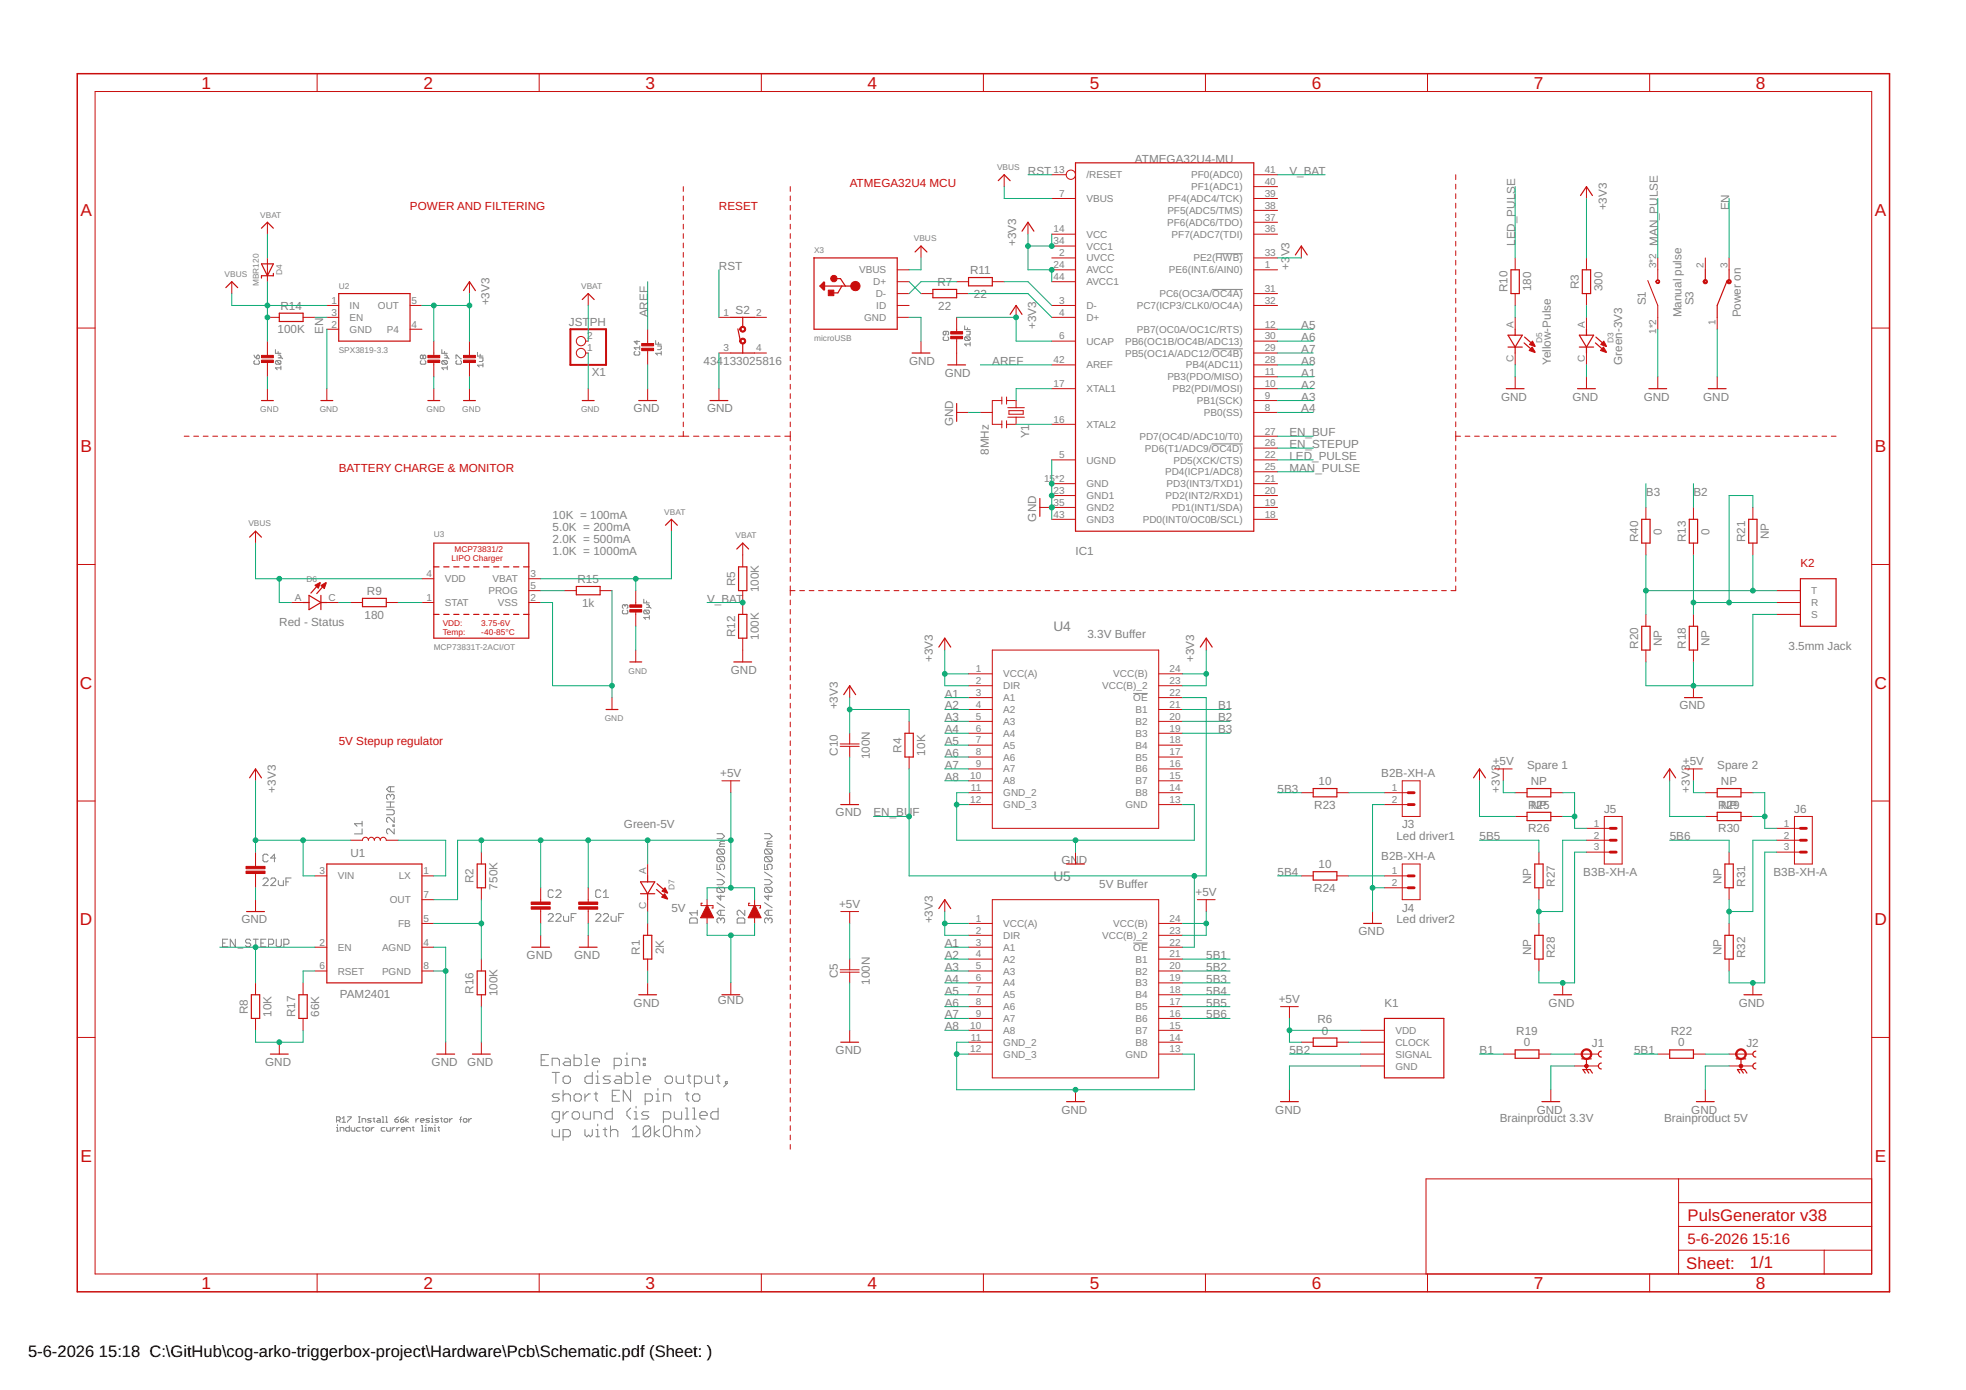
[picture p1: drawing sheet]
<svg xmlns="http://www.w3.org/2000/svg" width="420mm" height="297mm" viewBox="0 0 420 297" stroke-linecap="round" stroke-linejoin="round" font-family="sans-serif">
<defs><g id="words">
<g font-size="3.7" fill="#c90d0c">
<text x="43" y="18.9">1</text>
<text x="90.5" y="18.9">2</text>
<text x="138" y="18.9">3</text>
<text x="185.4" y="18.9">4</text>
<text x="232.9" y="18.9">5</text>
<text x="280.3" y="18.9">6</text>
<text x="327.8" y="18.9">7</text>
<text x="375.3" y="18.9">8</text>
<text x="17.2" y="46.1">A</text>
<text x="400.7" y="46.1">A</text>
<text x="17.2" y="96.7">B</text>
<text x="400.7" y="96.7">B</text>
<text x="17.1" y="147.2">C</text>
<text x="400.6" y="147.2">C</text>
<text x="17.1" y="197.7">D</text>
<text x="400.6" y="197.7">D</text>
<text x="17.2" y="248.3">E</text>
<text x="400.7" y="248.3">E</text>
<text x="43" y="275.4">1</text>
<text x="90.5" y="275.4">2</text>
<text x="138" y="275.4">3</text>
<text x="185.4" y="275.4">4</text>
<text x="232.9" y="275.4">5</text>
<text x="280.3" y="275.4">6</text>
<text x="327.8" y="275.4">7</text>
<text x="375.3" y="275.4">8</text>
</g>
<g font-size="3.6" fill="#c90d0c">
<text x="360.6" y="260.8">PulsGenerator v38</text>
<text x="360.4" y="271.1">Sheet:</text>
<text x="374" y="271">1/1</text>
</g>
<g font-size="3.5">
<text x="6" y="290">5-6-2026</text>
<text x="21.1" y="290">15:18 C:\GitHub\cog-arko-triggerbox-project\Hardware\Pcb\Schematic.pdf (Sheet: )</text>
</g>
<g font-size="3.2" fill="#c90d0c">
<text x="360.6" y="265.9">5-6-2026</text>
<text x="374.5" y="265.9">15:16</text>
</g>
<g font-size="2.9" fill="#808080">
<text x="225.1" y="134.9">U4</text>
<text x="225.1" y="188.2">U5</text>
</g>
<g font-size="2.5" fill="#808080">
<text x="242.5" y="34.8">ATMEGA32U4-MU</text>
<text x="219.7" y="37.3">RST</text>
<text x="275.6" y="37.3">V_BAT</text>
<text x="343.4" y="45" transform="rotate(-90 343.4 45)">+3V3</text>
<text x="369.5" y="45" transform="rotate(-90 369.5 45)">EN</text>
<text x="217.1" y="52.6" transform="rotate(-90 217.1 52.6)">+3V3</text>
<text x="323.8" y="52.6" transform="rotate(-90 323.8 52.6)">LED_PULSE</text>
<text x="354.3" y="52.6" transform="rotate(-90 354.3 52.6)">MAN_PULSE</text>
<text x="153.7" y="57.7">RST</text>
<text x="207.3" y="58.5">R11</text>
<text x="275.6" y="57.7" transform="rotate(-90 275.6 57.7)">+3</text>
<text x="275.6" y="54.8" transform="rotate(-90 275.6 54.8)">V3</text>
<text x="104.6" y="65.3" transform="rotate(-90 104.6 65.3)">+3V3</text>
<text x="200.3" y="61.1">R7</text>
<text x="208.1" y="63.6">22</text>
<text x="322.2" y="62.5" transform="rotate(-90 322.2 62.5)">R10</text>
<text x="327.2" y="62.3" transform="rotate(-90 327.2 62.3)">180</text>
<text x="337.4" y="61.8" transform="rotate(-90 337.4 61.8)">R3</text>
<text x="342.5" y="62.3" transform="rotate(-90 342.5 62.3)">300</text>
<text x="351.8" y="65.3" transform="rotate(-90 351.8 65.3)">S1</text>
<text x="361.9" y="65.3" transform="rotate(-90 361.9 65.3)">S3</text>
<text x="59.3" y="71.2">100K</text>
<text x="59.9" y="66.2">R14</text>
<text x="69.1" y="71.3" transform="rotate(-90 69.1 71.3)">EN</text>
<text x="121.6" y="69.6">JST</text>
<text x="126.1" y="69.6">PH</text>
<text x="138.4" y="67.8" transform="rotate(-90 138.4 67.8)">AREF</text>
<text x="157.2" y="67.1">S2</text>
<text x="200.5" y="66.2">22</text>
<text x="221.5" y="70.4" transform="rotate(-90 221.5 70.4)">+3V3</text>
<text x="278.1" y="70.4">A5</text>
<text x="359.4" y="67.8" transform="rotate(-90 359.4 67.8)">Manual pulse</text>
<text x="372.1" y="67.8" transform="rotate(-90 372.1 67.8)">Power on</text>
<text x="150.4" y="78">434133025816</text>
<text x="194.3" y="78">GND</text>
<text x="212.1" y="78">AREF</text>
<text x="278.1" y="72.9">A6</text>
<text x="278.1" y="78">A8</text>
<text x="278.1" y="75.4">A7</text>
<text x="331.4" y="78" transform="rotate(-90 331.4 78)">Yellow-Pulse</text>
<text x="346.7" y="78" transform="rotate(-90 346.7 78)">Green-3V3</text>
<text x="126.5" y="80.4">X1</text>
<text x="201.9" y="80.5">GND</text>
<text x="278.1" y="80.5">A1</text>
<text x="278.1" y="83">A2</text>
<text x="135.4" y="88.1">GND</text>
<text x="151.1" y="88.1">GND</text>
<text x="278.1" y="85.6">A3</text>
<text x="278.1" y="88.1">A4</text>
<text x="320.8" y="85.6">GND</text>
<text x="336" y="85.6">GND</text>
<text x="351.3" y="85.6">GND</text>
<text x="364" y="85.6">GND</text>
<text x="203.7" y="91.1" transform="rotate(-90 203.7 91.1)">GND</text>
<text x="219.9" y="93.7" transform="rotate(-90 219.9 93.7)">Y1</text>
<text x="275.6" y="93.2">EN_BUF</text>
<text x="275.6" y="95.7">EN_STEPUP</text>
<text x="211.3" y="97.2" transform="rotate(-90 211.3 97.2)">8MHz</text>
<text x="275.6" y="98.3">LED_PULSE</text>
<text x="275.6" y="100.8">MAN_PULSE</text>
<text x="351.8" y="105.9">B3</text>
<text x="361.9" y="105.9">B2</text>
<text x="118.1" y="111">10K = 100mA</text>
<text x="118.1" y="113.5">5.0K = 200mA</text>
<text x="221.5" y="111.5" transform="rotate(-90 221.5 111.5)">GND</text>
<text x="118.1" y="116.1">2.0K = 500mA</text>
<text x="118.1" y="118.6">1.0K = 1000mA</text>
<text x="229.8" y="118.6">IC1</text>
<text x="350.1" y="115.8" transform="rotate(-90 350.1 115.8)">R40</text>
<text x="355.2" y="114.2" transform="rotate(-90 355.2 114.2)">0</text>
<text x="360.3" y="115.8" transform="rotate(-90 360.3 115.8)">R13</text>
<text x="365.3" y="114.2" transform="rotate(-90 365.3 114.2)">0</text>
<text x="373" y="115.8" transform="rotate(-90 373 115.8)">R21</text>
<text x="378" y="115.3" transform="rotate(-90 378 115.3)">NP</text>
<text x="123.4" y="124.6">R15</text>
<text x="157.1" y="125.3" transform="rotate(-90 157.1 125.3)">R5</text>
<text x="78.4" y="127.1">R9</text>
<text x="124.4" y="129.7">1k</text>
<text x="151.1" y="128.8">V_BAT</text>
<text x="162.2" y="126.6" transform="rotate(-90 162.2 126.6)">100K</text>
<text x="59.7" y="133.8">Red - Status</text>
<text x="77.9" y="132.2">180</text>
<text x="157.1" y="136.1" transform="rotate(-90 157.1 136.1)">R12</text>
<text x="162.2" y="136.8" transform="rotate(-90 162.2 136.8)">100K</text>
<text x="232.4" y="136.4">3.3V Buffer</text>
<text x="156.2" y="144">GND</text>
<text x="199.4" y="141.5" transform="rotate(-90 199.4 141.5)">+3V3</text>
<text x="255.2" y="141.5" transform="rotate(-90 255.2 141.5)">+3V3</text>
<text x="350.1" y="138.7" transform="rotate(-90 350.1 138.7)">R20</text>
<text x="355.2" y="138.1" transform="rotate(-90 355.2 138.1)">NP</text>
<text x="360.3" y="138.7" transform="rotate(-90 360.3 138.7)">R18</text>
<text x="365.3" y="138.1" transform="rotate(-90 365.3 138.1)">NP</text>
<text x="382.2" y="138.9">3.5mm Jack</text>
<text x="201.9" y="149.1">A1</text>
<text x="179.1" y="151.6" transform="rotate(-90 179.1 151.6)">+3V3</text>
<text x="201.9" y="151.6">A2</text>
<text x="201.9" y="154.2">A3</text>
<text x="260.3" y="154.2">B2</text>
<text x="260.3" y="151.6">B1</text>
<text x="358.9" y="151.6">GND</text>
<text x="179.1" y="161.5" transform="rotate(-90 179.1 161.5)">C10</text>
<text x="192.6" y="160.8" transform="rotate(-90 192.6 160.8)">R4</text>
<text x="197.7" y="161.5" transform="rotate(-90 197.7 161.5)">10K</text>
<text x="201.9" y="156.7">A4</text>
<text x="201.9" y="159.2">A5</text>
<text x="201.9" y="161.8">A6</text>
<text x="260.3" y="156.7">B3</text>
<text x="153.9" y="166.1">+5V</text>
<text x="185.9" y="162.2" transform="rotate(-90 185.9 162.2)">100N</text>
<text x="201.9" y="166.9">A8</text>
<text x="201.9" y="164.3">A7</text>
<text x="281.8" y="167.7">10</text>
<text x="295.2" y="166.1">B2B-XH-A</text>
<text x="319" y="163.6">+5V</text>
<text x="326.4" y="164.3">Spare 1</text>
<text x="327.2" y="167.7">NP</text>
<text x="359.6" y="163.6">+5V</text>
<text x="367" y="164.3">Spare 2</text>
<text x="367.8" y="167.7">NP</text>
<text x="58.9" y="169.4" transform="rotate(-90 58.9 169.4)">+3V3</text>
<text x="273" y="169.4">5B3</text>
<text x="280.9" y="172.8">R23</text>
<text x="320.5" y="169.4" transform="rotate(-90 320.5 169.4)">+3V3</text>
<text x="326.6" y="172.8">R25</text>
<text x="327.2" y="172.8">NP</text>
<text x="342.8" y="173.7">J5</text>
<text x="361.1" y="169.4" transform="rotate(-90 361.1 169.4)">+3V3</text>
<text x="367.2" y="172.8">R29</text>
<text x="367.8" y="172.8">NP</text>
<text x="383.5" y="173.7">J6</text>
<text x="133.3" y="177">Green-5V</text>
<text x="178.6" y="174.5">GND</text>
<text x="186.7" y="174.5">EN_BU</text>
<text x="195" y="174.5">F</text>
<text x="298.4" y="179.6">Led driver1</text>
<text x="299.6" y="177">J3</text>
<text x="316.2" y="179.6">5B5</text>
<text x="326.6" y="177.9">R26</text>
<text x="356.8" y="179.6">5B6</text>
<text x="367.2" y="177.9">R30</text>
<text x="74.9" y="183.1">U1</text>
<text x="226.8" y="184.6">GN</text>
<text x="230.6" y="184.6">D</text>
<text x="281.8" y="185.5">10</text>
<text x="295.2" y="183.9">B2B-XH-A</text>
<text x="101.2" y="188.8" transform="rotate(-90 101.2 188.8)">R2</text>
<text x="106.3" y="190.1" transform="rotate(-90 106.3 190.1)">750K</text>
<text x="234.9" y="189.7">5V Buffer</text>
<text x="255.5" y="191.5">+5V</text>
<text x="273" y="187.2">5B4</text>
<text x="280.9" y="190.6">R24</text>
<text x="327.2" y="188.9" transform="rotate(-90 327.2 188.9)">NP</text>
<text x="332.3" y="189.5" transform="rotate(-90 332.3 189.5)">R27</text>
<text x="338.4" y="187.2">B3B-XH-A</text>
<text x="367.9" y="188.9" transform="rotate(-90 367.9 188.9)">NP</text>
<text x="373" y="189.5" transform="rotate(-90 373 189.5)">R31</text>
<text x="379" y="187.2">B3B-XH-A</text>
<text x="51.6" y="197.3">GND</text>
<text x="143.5" y="194.8">5V</text>
<text x="179.3" y="194">+5V</text>
<text x="199.4" y="197.3" transform="rotate(-90 199.4 197.3)">+3V3</text>
<text x="298.4" y="197.3">Led driver2</text>
<text x="299.6" y="194.8">J4</text>
<text x="136.8" y="204" transform="rotate(-90 136.8 204)">R1</text>
<text x="141.8" y="203.9" transform="rotate(-90 141.8 203.9)">2K</text>
<text x="201.9" y="202.4">A1</text>
<text x="290.3" y="199.9">GND</text>
<text x="112.6" y="204.9">GND</text>
<text x="122.7" y="204.9">GND</text>
<text x="179.1" y="209.1" transform="rotate(-90 179.1 209.1)">C5</text>
<text x="201.9" y="204.9">A2</text>
<text x="201.9" y="207.5">A3</text>
<text x="257.8" y="207.5">5B2</text>
<text x="257.8" y="204.9">5B1</text>
<text x="327.2" y="204.1" transform="rotate(-90 327.2 204.1)">NP</text>
<text x="332.3" y="204.7" transform="rotate(-90 332.3 204.7)">R28</text>
<text x="367.9" y="204.1" transform="rotate(-90 367.9 204.1)">NP</text>
<text x="373" y="204.7" transform="rotate(-90 373 204.7)">R32</text>
<text x="72.6" y="213.3">PAM2401</text>
<text x="101.2" y="212.3" transform="rotate(-90 101.2 212.3)">R16</text>
<text x="106.3" y="212.9" transform="rotate(-90 106.3 212.9)">100K</text>
<text x="135.4" y="215.1">GND</text>
<text x="153.4" y="214.6">GND</text>
<text x="185.9" y="210.5" transform="rotate(-90 185.9 210.5)">100N</text>
<text x="201.9" y="210">A4</text>
<text x="201.9" y="212.6">A5</text>
<text x="201.9" y="215.1">A6</text>
<text x="257.8" y="210">5B3</text>
<text x="257.8" y="212.6">5B4</text>
<text x="257.8" y="215.1">5B5</text>
<text x="273.3" y="214.3">+5V</text>
<text x="295.9" y="215.1">K1</text>
<text x="331" y="215.1">GND</text>
<text x="371.6" y="215.1">GND</text>
<text x="53" y="216.7" transform="rotate(-90 53 216.7)">R8</text>
<text x="58" y="217.3" transform="rotate(-90 58 217.3)">10K</text>
<text x="63.1" y="217.4" transform="rotate(-90 63.1 217.4)">R17</text>
<text x="68.2" y="217.3" transform="rotate(-90 68.2 217.3)">66K</text>
<text x="201.9" y="220.2">A8</text>
<text x="201.9" y="217.6">A7</text>
<text x="257.8" y="217.6">5B6</text>
<text x="281.6" y="218.5">R6</text>
<text x="282.5" y="221.1">0</text>
<text x="324" y="221.1">R19</text>
<text x="357.1" y="221.1">R22</text>
<text x="56.7" y="227.8">GND</text>
<text x="92.2" y="227.8">GND</text>
<text x="99.9" y="227.8">GND</text>
<text x="178.6" y="225.3">GND</text>
<text x="275.6" y="225.3">5B2</text>
<text x="316.2" y="225.3">B1</text>
<text x="325.7" y="223.6">0</text>
<text x="340.2" y="223.7">J1</text>
<text x="349.2" y="225.3">5B1</text>
<text x="358.7" y="223.6">0</text>
<text x="373.2" y="223.7">J2</text>
<text x="226.8" y="238">GND</text>
<text x="272.6" y="238">GND</text>
<text x="320.5" y="239.7">Brainproduct 3.3V</text>
<text x="328.4" y="238">GND</text>
<text x="355.6" y="239.7">Brainproduct 5V</text>
<text x="361.4" y="238">GND</text>
</g>
<g font-size="2.5" fill="#c90d0c">
<text x="181.6" y="39.9">ATMEGA32U4 MCU</text>
<text x="87.6" y="45">POWER AND FILTERING</text>
<text x="153.7" y="45">RESET</text>
<text x="72.4" y="100.8">BATTERY CHARGE &amp; MONITOR</text>
<text x="384.8" y="121.1">K2</text>
<text x="72.4" y="159.2">5V Stepup regulator</text>
</g>
<g font-size="2.1" fill="#808080">
<text x="225.1" y="37">13</text>
<text x="232.2" y="38.1">/RESET</text>
<text x="254.6" y="38.1">PF0(ADC0)</text>
<text x="254.6" y="40.6">PF1(ADC1)</text>
<text x="270.3" y="37">41</text>
<text x="270.3" y="39.5">40</text>
<text x="226.3" y="42.1">7</text>
<text x="232.2" y="43.2">VBUS</text>
<text x="249.5" y="45.7">PF5(ADC5/TMS)</text>
<text x="249.7" y="43.2">PF4(ADC4/TCK)</text>
<text x="270.3" y="42.1">39</text>
<text x="270.3" y="44.6">38</text>
<text x="270.3" y="47.1">37</text>
<text x="225.1" y="49.7">14</text>
<text x="225.1" y="52.2">34</text>
<text x="232.2" y="50.8">VCC</text>
<text x="232.2" y="53.3">VCC1</text>
<text x="249.4" y="48.3">PF6(ADC6/TDO)</text>
<text x="250.4" y="50.8">PF7(ADC7(TDI)</text>
<text x="270.3" y="49.7">36</text>
<text x="183.6" y="58.4">VBUS</text>
<text x="225.1" y="57.3">24</text>
<text x="225.1" y="59.8">44</text>
<text x="226.3" y="54.8">2</text>
<text x="232.2" y="55.9">UVCC</text>
<text x="232.2" y="58.4">AVCC</text>
<text x="249.8" y="58.4">PE6(INT.6/AIN0)</text>
<text x="255" y="55.9">PE2(HWB)</text>
<text x="270.3" y="54.8">33</text>
<text x="270.3" y="57.3">1</text>
<text x="353.9" y="57.3" transform="rotate(-90 353.9 57.3)">3*2</text>
<text x="364.1" y="57.3" transform="rotate(-90 364.1 57.3)">2</text>
<text x="369.2" y="57.3" transform="rotate(-90 369.2 57.3)">3</text>
<text x="70.8" y="64.9">1</text>
<text x="88" y="64.9">5</text>
<text x="186.6" y="61">D+</text>
<text x="187.1" y="63.5">D-</text>
<text x="226.3" y="64.9">3</text>
<text x="232.2" y="61">AVCC1</text>
<text x="247.8" y="63.5">PC6(OC3A/OC4A)</text>
<text x="270.3" y="64.9">32</text>
<text x="270.3" y="62.4">31</text>
<text x="70.8" y="67.5">3</text>
<text x="70.8" y="70">2</text>
<text x="74.7" y="66">IN</text>
<text x="74.7" y="68.6">EN</text>
<text x="74.7" y="71.1">GND</text>
<text x="80.8" y="66">OUT</text>
<text x="82.7" y="71.1">P4</text>
<text x="88" y="70">4</text>
<text x="154.7" y="67.5">1</text>
<text x="161.6" y="67.5">2</text>
<text x="184.7" y="68.6">GND</text>
<text x="187.3" y="66">ID</text>
<text x="226.3" y="67.5">4</text>
<text x="232.2" y="66">D-</text>
<text x="232.2" y="68.6">D+</text>
<text x="242.9" y="66">PC7(ICP3/CLK0/OC4A)</text>
<text x="243" y="71.1">PB7(OC0A/OC1C/RTS)</text>
<text x="270.3" y="70">12</text>
<text x="323.5" y="70" transform="rotate(-90 323.5 70)">A</text>
<text x="338.7" y="70" transform="rotate(-90 338.7 70)">A</text>
<text x="353.9" y="71.4" transform="rotate(-90 353.9 71.4)">1*2</text>
<text x="366.6" y="69.4" transform="rotate(-90 366.6 69.4)">1</text>
<text x="125.5" y="75.1">1</text>
<text x="125.5" y="72.5">2</text>
<text x="154.7" y="75.1">3</text>
<text x="161.6" y="75.1">4</text>
<text x="225.1" y="77.6">42</text>
<text x="226.3" y="72.5">6</text>
<text x="232.2" y="73.7">UCAP</text>
<text x="240.4" y="73.7">PB6(OC1B/OC4B/ADC13)</text>
<text x="240.4" y="76.2">PB5(OC1A/ADC12/OC4B)</text>
<text x="270.3" y="77.6">28</text>
<text x="270.3" y="72.5">30</text>
<text x="270.3" y="75.1">29</text>
<text x="323.5" y="77.3" transform="rotate(-90 323.5 77.3)">C</text>
<text x="338.7" y="77.3" transform="rotate(-90 338.7 77.3)">C</text>
<text x="225.1" y="82.7">17</text>
<text x="232.2" y="83.8">XTAL1</text>
<text x="232.2" y="78.7">AREF</text>
<text x="249.5" y="81.3">PB3(PDO/MISO)</text>
<text x="250.6" y="83.8">PB2(PDI/MOSI)</text>
<text x="253.4" y="78.7">PB4(ADC11)</text>
<text x="270.3" y="80.2">11</text>
<text x="270.3" y="82.7">10</text>
<text x="255.8" y="86.4">PB1(SCK)</text>
<text x="257.3" y="88.9">PB0(SS)</text>
<text x="270.3" y="85.2">9</text>
<text x="270.3" y="87.8">8</text>
<text x="225.1" y="90.3">16</text>
<text x="232.2" y="91.4">XTAL2</text>
<text x="243.5" y="94">PD7(OC4D/ADC10/T0)</text>
<text x="270.3" y="92.9">27</text>
<text x="270.3" y="95.4">26</text>
<text x="226.3" y="97.9">5</text>
<text x="232.2" y="99">UGND</text>
<text x="244.7" y="96.5">PD6(T1/ADC9/OC4D)</text>
<text x="249" y="101.6">PD4(ICP1/ADC8)</text>
<text x="250.8" y="99">PD5(XCK/CTS)</text>
<text x="270.3" y="97.9">22</text>
<text x="270.3" y="100.5">25</text>
<text x="223.1" y="103">15*2</text>
<text x="225.1" y="105.6">23</text>
<text x="232.2" y="104.1">GND</text>
<text x="232.2" y="106.7">GND1</text>
<text x="249.1" y="106.7">PD2(INT2/RXD1)</text>
<text x="249.3" y="104.1">PD3(INT3/TXD1)</text>
<text x="270.3" y="103">21</text>
<text x="270.3" y="105.6">20</text>
<text x="225.1" y="108.1">35</text>
<text x="225.1" y="110.6">43</text>
<text x="232.2" y="109.2">GND2</text>
<text x="232.2" y="111.7">GND3</text>
<text x="244.2" y="111.7">PD0(INT0/OC0B/SCL)</text>
<text x="250.4" y="109.2">PD1(INT1/SDA)</text>
<text x="270.3" y="108.1">19</text>
<text x="270.3" y="110.6">18</text>
<text x="91.2" y="123.3">4</text>
<text x="95" y="124.4">VDD</text>
<text x="105.3" y="124.4">VBAT</text>
<text x="113.4" y="123.3">3</text>
<text x="113.4" y="125.9">5</text>
<text x="63" y="128.4">A</text>
<text x="70.2" y="128.4">C</text>
<text x="91.2" y="128.4">1</text>
<text x="95" y="129.5">STAT</text>
<text x="104.4" y="127">PROG</text>
<text x="106.4" y="129.5">VSS</text>
<text x="113.4" y="128.4">2</text>
<text x="387.1" y="127">T</text>
<text x="387.1" y="129.5">R</text>
<text x="387.1" y="132.1">S</text>
<text x="208.5" y="143.6">1</text>
<text x="250" y="143.6">24</text>
<text x="208.5" y="146.2">2</text>
<text x="208.5" y="148.7">3</text>
<text x="214.4" y="144.8">VCC(A)</text>
<text x="214.4" y="147.3">DIR</text>
<text x="214.4" y="149.8">A1</text>
<text x="235.5" y="147.3">VCC(B)_2</text>
<text x="237.9" y="144.8">VCC(B)</text>
<text x="242.2" y="149.8">OE</text>
<text x="250" y="148.7">22</text>
<text x="250" y="146.2">23</text>
<text x="208.5" y="151.3">4</text>
<text x="208.5" y="153.8">5</text>
<text x="214.4" y="152.4">A2</text>
<text x="214.4" y="154.9">A3</text>
<text x="242.7" y="154.9">B2</text>
<text x="242.7" y="152.4">B1</text>
<text x="250" y="153.8">20</text>
<text x="250" y="151.3">21</text>
<text x="208.5" y="156.3">6</text>
<text x="208.5" y="158.9">7</text>
<text x="208.5" y="161.4">8</text>
<text x="214.4" y="157.5">A4</text>
<text x="214.4" y="160">A5</text>
<text x="242.7" y="160">B4</text>
<text x="242.7" y="157.5">B3</text>
<text x="250" y="161.4">17</text>
<text x="250" y="158.9">18</text>
<text x="250" y="156.3">19</text>
<text x="207.4" y="166.5">10</text>
<text x="208.5" y="164">9</text>
<text x="214.4" y="162.5">A6</text>
<text x="214.4" y="165.1">A7</text>
<text x="214.4" y="167.6">A8</text>
<text x="242.7" y="167.6">B7</text>
<text x="242.7" y="165.1">B6</text>
<text x="242.7" y="162.5">B5</text>
<text x="250" y="166.5">15</text>
<text x="250" y="164">16</text>
<text x="207.4" y="171.6">12</text>
<text x="207.5" y="169">11</text>
<text x="214.4" y="170.2">GND_2</text>
<text x="214.4" y="172.7">GND_3</text>
<text x="240.5" y="172.7">GND</text>
<text x="242.7" y="170.2">B8</text>
<text x="250" y="171.6">13</text>
<text x="250" y="169">14</text>
<text x="297.4" y="171.6">2</text>
<text x="297.4" y="169">1</text>
<text x="340.6" y="176.7">1</text>
<text x="340.6" y="179.2">2</text>
<text x="381.2" y="176.7">1</text>
<text x="381.2" y="179.2">2</text>
<text x="340.6" y="181.7">3</text>
<text x="381.2" y="181.7">3</text>
<text x="68.3" y="186.8">3</text>
<text x="72.2" y="187.9">VIN</text>
<text x="85.2" y="187.9">LX</text>
<text x="90.5" y="186.8">1</text>
<text x="90.5" y="191.9">7</text>
<text x="138.1" y="186.8" transform="rotate(-90 138.1 186.8)">A</text>
<text x="297.4" y="189.4">2</text>
<text x="297.4" y="186.8">1</text>
<text x="83.3" y="193">OUT</text>
<text x="90.5" y="197">5</text>
<text x="138.1" y="194.2" transform="rotate(-90 138.1 194.2)">C</text>
<text x="208.5" y="197">1</text>
<text x="250" y="197">24</text>
<text x="68.3" y="202.1">2</text>
<text x="72.2" y="203.2">EN</text>
<text x="81.6" y="203.2">AGND</text>
<text x="85.1" y="198.1">FB</text>
<text x="90.5" y="202.1">4</text>
<text x="208.5" y="199.5">2</text>
<text x="208.5" y="202.1">3</text>
<text x="214.4" y="198.1">VCC(A)</text>
<text x="214.4" y="200.6">DIR</text>
<text x="214.4" y="203.2">A1</text>
<text x="235.5" y="200.6">VCC(B)_2</text>
<text x="237.9" y="198.1">VCC(B)</text>
<text x="242.2" y="203.2">OE</text>
<text x="250" y="202.1">22</text>
<text x="250" y="199.5">23</text>
<text x="68.3" y="207.1">6</text>
<text x="72.2" y="208.2">RSET</text>
<text x="81.6" y="208.2">PGND</text>
<text x="90.5" y="207.1">8</text>
<text x="208.5" y="204.6">4</text>
<text x="208.5" y="207.1">5</text>
<text x="208.5" y="209.7">6</text>
<text x="214.4" y="205.7">A2</text>
<text x="214.4" y="208.2">A3</text>
<text x="242.7" y="208.2">B2</text>
<text x="242.7" y="205.7">B1</text>
<text x="250" y="209.7">19</text>
<text x="250" y="207.1">20</text>
<text x="250" y="204.6">21</text>
<text x="208.5" y="212.2">7</text>
<text x="208.5" y="214.8">8</text>
<text x="214.4" y="210.8">A4</text>
<text x="214.4" y="213.3">A5</text>
<text x="214.4" y="215.9">A6</text>
<text x="242.7" y="215.9">B5</text>
<text x="242.7" y="213.3">B4</text>
<text x="242.7" y="210.8">B3</text>
<text x="250" y="214.8">17</text>
<text x="250" y="212.2">18</text>
<text x="207.4" y="219.8">10</text>
<text x="208.5" y="217.3">9</text>
<text x="214.4" y="218.4">A7</text>
<text x="214.4" y="220.9">A8</text>
<text x="242.7" y="220.9">B7</text>
<text x="242.7" y="218.4">B6</text>
<text x="250" y="219.8">15</text>
<text x="250" y="217.3">16</text>
<text x="298.2" y="220.9">VDD</text>
<text x="207.4" y="224.9">12</text>
<text x="207.5" y="222.4">11</text>
<text x="214.4" y="223.5">GND_2</text>
<text x="214.4" y="226">GND_3</text>
<text x="240.5" y="226">GND</text>
<text x="242.7" y="223.5">B8</text>
<text x="250" y="224.9">13</text>
<text x="250" y="222.4">14</text>
<text x="298.2" y="223.5">CLOCK</text>
<text x="298.2" y="226">SIGNAL</text>
<text x="298.2" y="228.6">GND</text>
</g>
<g font-size="1.8" fill="#808080">
<text x="213.1" y="36.3">VBUS</text>
<text x="55.6" y="46.5">VBAT</text>
<text x="195.3" y="51.6">VBUS</text>
<text x="48" y="59.2">VBUS</text>
<text x="60.3" y="58.8" transform="rotate(-90 60.3 58.8)">D4</text>
<text x="174" y="54.1">X3</text>
<text x="55.3" y="61.1" transform="rotate(-90 55.3 61.1)">MBR120</text>
<text x="72.4" y="61.7">U2</text>
<text x="124.2" y="61.7">VBAT</text>
<text x="72.4" y="75.4">SPX3819-3.3</text>
<text x="174" y="72.9">microUSB</text>
<text x="329.6" y="73.3" transform="rotate(-90 329.6 73.3)">D5</text>
<text x="344.8" y="73.3" transform="rotate(-90 344.8 73.3)">D3</text>
<text x="55.6" y="88.1">GND</text>
<text x="68.3" y="88.1">GND</text>
<text x="91.2" y="88.1">GND</text>
<text x="98.8" y="88.1">GND</text>
<text x="124.2" y="88.1">GND</text>
<text x="53.1" y="112.5">VBUS</text>
<text x="142" y="110">VBAT</text>
<text x="92.7" y="114.8">U3</text>
<text x="157.2" y="115">VBAT</text>
<text x="65.5" y="124.3">D6</text>
<text x="92.7" y="138.9">MCP73831T-2ACI/OT</text>
<text x="134.4" y="144">GND</text>
<text x="129.3" y="154.2">GND</text>
<text x="144.2" y="190.2" transform="rotate(-90 144.2 190.2)">D7</text>
</g>
<g font-size="1.8" fill="#c90d0c">
<text x="96.5" y="119.9">LIPO Charger</text>
<text x="97.1" y="118">MCP73831/2</text>
<text x="94.6" y="135.7">Temp:</text>
<text x="94.6" y="133.8">VDD:</text>
<text x="102.9" y="135.7">-40-85°C</text>
<text x="102.9" y="133.8">3.75-6V</text>
</g>
</g></defs>
<g fill="none" stroke="#808080" stroke-width=".21">
<path d="M259.8 54.2h5.8M54.3 75.9l.6 .8M54.5 77.1l-.2 .2v.3l.2 .2h.7l.2-.2v-.3l-.2-.2M55.1 75.9l.3 .2v.4l-.2 .2h-.3v-.6zM58.9 74.7v.8h1.1M59.1 77.1h.7l.2 .2v.3l-.2 .2M59.1 77.1l-.2 .2v.3l.2 .2h.7M59.1 77.1l.7 .7M59.4 75.9h.4l.2 .2-.2 .4M59.4 76.5h.8l.2 .2M59.4 75.1v.4M60 78.6h-1.1l.3 .4"/>
<path d="M60 78.2v.8M90 77.1l-.2 .2v.3l.2 .2h.8l.2-.2v-.3l-.2-.2M90.4 76.1l-.2-.2-.4 .2v.4l.2 .2 .4-.2M90.4 76.1l.2-.2 .4 .2v.4l-.2 .2-.4-.2M90.4 76.1v.4M94.4 74.7v.8h1.2M94.6 77.1l-.2 .2v.3l.2 .2h.8M94.6 77.1h.8l.2 .2v.3l-.2 .2M94.6 77.1l.8 .7M95 76.5h.8l.2 .2M95 75.9h.4l.2 .2-.2 .4M95 75.1v.4"/>
<path d="M95.6 78.6h-1.2l.4 .4M95.6 78.2v.8M97.5 76.7v-.8l1.1 .8M97.6 77.1l-.1 .2v.3l.1 .2h.8l.2-.2v-.3l-.2-.2M102 75.3v.8h1.2M102.4 76.5h.8v.6l-.2 .2h-.6M102.6 75.7v.4M103.2 78h-1.2l.4 .4M103.2 77.6v.8M135.7 75.1l-.2 .2v.4l.2 .2h.8l.2-.2v-.4l-.2-.2M136.1 72.8v.8l-.6-.6h1.2M136.7 73.9v.8"/>
<path d="M136.7 74.3h-1.2l.4 .4M140.1 72.8v.8h1.2M140.5 73.9h.8v.6l-.2 .2h-.6M140.7 73.2v.4M141.3 75.5h-1.2l.4 .4M141.3 75.1v.8M201.8 72l-.2 .2v.4l.2 .1h.7l.2-.1v-.4l-.2-.2M202.2 70.8v.6l-.2 .2-.4-.2v-.4l.2-.2h.7l.2 .2v.4l-.2 .2M206.2 69.6v.8h1.1M206.4 72h.7l.2 .2v.4l-.2 .1M206.4 72l-.2 .2v.4l.2 .1h.7M206.4 72l.7 .7"/>
<path d="M206.5 70.8h.8v.6l-.2 .2h-.6M206.8 70v.4M207.3 73.5h-1.1l.3 .4M207.3 73.2v.7M259.1 61.8h6.5M259.1 74.5h6.5M258.9 94.9h6.7M133.2 130.4l-.2 .2v.4l.2 .2h.8l.2-.2v-.4l-.2-.2M133.6 129.4v.2M133.6 129.4l-.2-.2-.4 .2v.4l.2 .2M133.6 129.4l.2-.2 .4 .2v.4l-.2 .2M137.6 128.1v.7h1.2"/>
<path d="M137.8 130.4h.8l.2 .2v.4l-.2 .2M137.8 130.4l-.2 .2v.4l.2 .2h.8M137.8 130.4l.8 .8M138.2 129.2h.4l.2 .2-.2 .4M138.2 129.8h.8l.1 .2M138.2 128.4v.4M138.8 132h-1.2l.4 .3M138.8 131.6v.7M242.2 148.2h3.1M77.4 175.5v1.1M77.4 177.1v1.1h-1.6M77.4 176h-1.6l.5 .6"/>
<path d="M82.6 173h1.4l.2 .3v.5l-.2 .3h-1.4M82.6 172.5h1.6M82.6 171.4h1.6M83.4 170l.3-.2h.3l.2 .2v.6l-.2 .2M83.4 170l-.2-.2h-.3l-.3 .2v.6l.3 .2M83.4 168.1v1.1M83.4 170v.3M83.4 171.4v1.1M84 176.3h.2v.3h-.2zM84.2 174.7v1l-1-1h-.3l-.3 .2v.6l.3 .2M84.2 177.1v1.1l-1-1.1h-.3l-.3 .3v.5l.3 .3M84.2 168.1h-1l-.6 .6 .6 .5h1"/>
<path d="M153.2 178.2h1.1l.6 .5-.6 .5h-1.1M154.9 179.8h-.9l-.2 .3 .2 .2M163.4 178.2h1.1l.5 .5-.5 .5h-1.1M165 179.8h-.8l-.3 .3 .3 .2M56.2 187.9l.3-.3h.5l.3 .3v.3l-1.1 1.1h1.1M57.3 182.8l-.3-.3h-.5l-.3 .3v1.1l.3 .3h.5l.3-.3M57.8 187.9l.3-.3h.6l.2 .3v.3l-1.1 1.1h1.1M58.9 183.4h-1.1l.9-.9v1.7M59.5 188.2v.8l.3 .3h.8v-1.1M61.1 188.4h.6M62.2 187.6h-1.1v1.7M117.2 195.5l.2-.3h.6l.2 .3v.3l-1 1.1h1"/>
<path d="M118.2 190.4l-.2-.2h-.6l-.2 .2v1.1l.2 .3h.6l.2-.3M118.8 195.5l.3-.3h.5l.3 .3v.3l-1.1 1.1h1.1M118.8 190.4l.3-.2h.5l.3 .2v.3l-1.1 1.1h1.1M120.4 195.8v.8l.3 .3h.8v-1.1M122.1 196.1h.5M123.1 195.2h-1v1.7M127.3 195.5l.3-.3h.5l.3 .3v.3l-1.1 1.1h1.1M128.4 190.4l-.3-.2h-.5l-.3 .2v1.1l.3 .3h.5l.3-.3M128.9 195.5l.3-.3h.6l.2 .3v.3l-1.1 1.1h1.1M128.9 191.8h1.1M128.9 190.7l.6-.5v1.6M130.6 195.8v.8l.3 .3h.8v-1.1"/>
<path d="M132.2 196.1h.6M133.3 195.2h-1.1v1.7M147.7 196.2h1l.3 .2v.9h-1.6v-.9zM149 194.5v1.1M149 195.1h-1.6l.5 .5M153.2 184.7v1.1h.8l-.2-.5v-.3l.2-.3h.6l.3 .3v.5l-.3 .3M153.2 192.9l1.7 1.1M153.2 188h1.1l.6 .5-.6 .6h-1.1M153.2 186.4l1.7 1M153.5 181.4l-.3 .3v.5l.3 .3h1.1M153.5 183.1l-.3 .2v.6l.3 .2h1.1M153.5 189.6l-.3 .3v.5l.3 .3h1.1"/>
<path d="M153.5 181.4h1.1l.3 .3v.5l-.3 .3M153.5 183.1h1.1l.3 .2v.6l-.3 .2M153.5 189.6h1.1l.3 .3v.5l-.3 .3M153.5 189.6l1.1 1.1M153.5 183.1l1.1 1M153.5 181.4l1.1 1.1M154 196.4l-.2-.2h-.3l-.3 .2v.6l.3 .3M154 196.4l.3-.2h.3l.3 .2v.6l-.3 .3M154 191.3v1l-.8-.8h1.7M154 194.5v1.1M154 196.4v.3M154 180.3l-.2 .3v.3h1.1"/>
<path d="M154 180.3h.9M154.9 194.5h-1.1l-.6 .6 .6 .5h1.1M157.8 196.2h1.1l.3 .2v.9h-1.7v-.9zM159.2 194.5v1.1l-1.1-1.1h-.3l-.3 .3v.5l.3 .3M163.4 188h1.1l.5 .5-.5 .6h-1.1M163.4 184.7v1.1h.8l-.3-.5v-.3l.3-.3h.5l.3 .3v.5l-.3 .3M163.4 192.9l1.6 1.1M163.4 186.4l1.6 1M163.7 189.6l-.3 .3v.5l.3 .3h1M163.7 189.6h1l.3 .3v.5l-.3 .3M163.7 183.1l-.3 .2v.6l.3 .2h1M163.7 183.1h1l.3 .2v.6l-.3 .2"/>
<path d="M163.7 181.4l-.3 .3v.5l.3 .3h1M163.7 181.4h1l.3 .3v.5l-.3 .3M163.7 189.6l1 1.1M163.7 183.1l1 1M163.7 181.4l1 1.1M164.2 196.4l-.3-.2h-.2l-.3 .2v.6l.3 .3M164.2 196.4l.3-.2h.2l.3 .2v.6l-.3 .3M164.2 191.3v1l-.8-.8h1.6M164.2 180.3l-.3 .3v.3h1.1M164.2 180.3h.8M164.2 194.5v1.1M164.2 196.4v.3"/>
<path d="M165 194.5h-1.1l-.5 .6 .5 .5h1.1M47.6 201.5h.5M48.7 200.7h-1.1v1.6h1.1M50.3 200.7v1.6l-1.1-1.6v1.6M50.8 202.6h1.1M53.6 201l-.3-.3h-.6l-.2 .3v.3l.2 .2h.6l.3 .3v.3l-.3 .2h-.6l-.2-.2M54.1 200.7h1.1M54.7 200.7v1.6M55.8 201.5h.5M56.8 200.7h-1v1.6h1M57.4 201.8h.8l.3-.3v-.5l-.3-.3h-.8v1.6M59 200.7v1.4l.3 .2h.5l.3-.2v-1.4"/>
<path d="M60.7 201.8h.8l.2-.3v-.5l-.2-.3h-.8v1.6M242.2 201.5h3.1M71.9 239.4h.6l.2-.2v-.4l-.2-.1h-.6v1.1M72.3 239.4l.4 .4M73.1 239l.4-.3v1.1M73.1 239.8h.8M74.3 238.7h.7l-.7 1.1M76.6 238.7h.4M76.6 239.8h.4M76.8 238.7v1.1M77.4 239.8v-.8h.6l.2 .2v.6M79.3 239h-.6l-.2 .2 .8 .4-.2 .2h-.6"/>
<path d="M79.7 239h.4M79.9 238.8v.8l.2 .2M80.7 239h.4l.2 .2v.6h-.6l-.2-.2 .2-.2h.6M81.7 238.7h.2v1.1M81.7 239.8h.4M82.4 238.7h.2v1.1M82.4 239.8h.4M84.4 239.2h.6l.2 .4-.2 .2h-.4l-.2-.2zM85.2 238.7l-.8 .5M85.6 239.2h.5l.2 .4-.2 .2h-.3l-.2-.2zM86.3 238.7l-.7 .5M86.7 238.7v1.1"/>
<path d="M87.3 239l-.6 .4 .6 .4M88.9 239v.8M89.5 239h-.2l-.4 .4M89.9 239.4h.7l-.2-.4h-.4l-.1 .2v.4l.1 .2h.4M91.8 239h-.6l-.2 .2 .8 .4-.2 .2h-.6M92.2 239.8h.4M92.2 239h.2v.8M92.4 238.4v.3M93.7 239h-.5l-.2 .2 .7 .4-.1 .2h-.6M94.1 239h.4M94.3 238.8v.8l.2 .2M94.9 239.2l.2-.2h.4l.2 .2v.4l-.2 .2h-.4l-.2-.2z"/>
<path d="M96.1 239v.8M96.7 239l-.6 .4M98.2 239.2h.4M98.6 238.7l-.2 .1v1M99 239.2l.2-.2h.4l.2 .2v.4l-.2 .2h-.4l-.2-.2zM100.2 239v.8M100.8 239h-.2l-.4 .4M115.7 226.5h.7M117.2 225.4h-1.5v2.3h1.5M118 227.7v-1.6h1.2l.3 .4v1.2M118 229.2h1.5M118.8 229.2v2.3"/>
<path d="M119.5 239.1h-1.1l-.4-.4v-.7l.4-.4h1.1v1.9l-.3 .4h-.4M119.5 233.8h-1.1l-.4 .3 .4 .4h.8l.3 .4-.3 .4h-1.2M120.3 230.3l.4-.3h.8l.4 .3v.8l-.4 .4h-.8l-.4-.4zM120.3 234.1l.4-.3h.8l.4 .3v1.2M120.3 233v2.3M120.3 237.6v1.5M120.7 226.1h.8l.4 .4v1.2h-1.2l-.4-.4 .4-.4h1.2M121.5 237.6h-.4l-.8 .8M122.3 238l.4-.4h.8l.3 .4v.7l-.3 .4h-.8l-.4-.4zM122.7 225.4v2.3h1.1l.4-.4v-.8l-.4-.4h-1.1M123.1 233.8h.7l.4 .3v.8l-.4 .4h-.7l-.4-.4v-.8zM124.6 237.6v1.1l.4 .4h1.2v-1.5"/>
<path d="M125 225.4h.4v2.3M125 227.7h.8M125 233.8v1.5M126.2 233.8h-.4l-.8 .7M126.6 226.9h1.5v-.4l-.4-.4h-.7l-.4 .4v.8l.4 .4h.7M126.6 229.2v2.3h-1.2l-.4-.4v-.8l.4-.3h1.2M127 233.8h.7M127 239.1v-1.5h1.1l.4 .4v1.1M127.4 231.5h.7M127.4 230h.3v1.5M127.4 233.4v1.5l.3 .4M127.7 228.8v.4"/>
<path d="M130.5 230h-1.2l-.4 .3 .4 .4h.8l.4 .4-.4 .4h-1.2M130.9 236.8v2.3h-1.2l-.4-.4v-.7l.4-.4h1.2M130.9 234.1h.7M131.3 227.7h1.1l.4-.4v-.8l-.4-.4h-1.1v2.4M131.6 230h.8l.4 .3v1.2h-1.2l-.3-.4 .3-.4h1.2M132.4 233h-1.5v2.3h1.5M133.6 227.7h.8M133.6 226.1h.4v1.6M133.6 229.2v2.3h1.2l.3-.4v-.8l-.3-.3h-1.2M134 225v.4M134.8 236.8l-.8 .8v.8l.8 .7M134.8 233v2.3l-1.6-2.3v2.3"/>
<path d="M135.1 227.7v-1.6h1.2l.4 .4v1.2M135.5 237.6h.4v1.5M135.5 239.1h.8M135.9 229.2h.4v2.3M135.9 231.5h.8M135.9 236.4v.4M137.5 227.3h.4v.4h-.4zM137.5 226.1h.4v.4h-.4zM137.5 230.7h1.5v-.4l-.3-.3h-.8l-.4 .3v.8l.4 .4h.8M137.9 235.3h1.1l.4-.4v-.8l-.4-.3h-1.1v2.3M138.7 237.6h-1.2l-.4 .4 .4 .4h.8l.4 .3-.4 .4h-1.2M140.2 235.3h.8"/>
<path d="M140.2 233.8h.4v1.5M140.6 232.6v.4M141.8 235.3v-1.5h1.1l.4 .3v1.2M141.8 239.1h1.1l.4-.4v-.7l-.4-.4h-1.1v2.3M142.2 230.3l.4-.3h.7l.4 .3v.8l-.4 .4h-.7l-.4-.4zM144.1 237.6v1.1l.4 .4h1.2v-1.5M144.5 230v1.1l.4 .4h1.2v-1.5M146.5 233.8h.7M146.5 236.8h.3v2.3M146.5 239.1h.7M146.8 230h.8M146.8 233.4v1.5l.4 .4"/>
<path d="M147.2 229.6v1.5l.4 .4M148 236.8h.4v2.3M148 234.1l.4-.3h.8l.4 .3v.8l-.4 .4h-.8l-.4-.4zM148 239.1h.8M148.4 231.5h1.2l.4-.4v-.8l-.4-.3h-1.2v2.3M149.6 238.4h1.5v-.4l-.4-.4h-.7l-.4 .4v.7l.4 .4h.7M150.7 230v1.1l.4 .4h1.2v-1.5M153.1 230h.8M153.5 229.6v1.5l.4 .4M153.5 236.8v2.3h-1.2l-.4-.4v-.7l.4-.4h1.2M155 231.1h.4v.4h-.4zM155.4 231.5l-.8 .8"/>
<path d="M71.9 240.9h.2v.8M71.9 241.7h.4M72.1 240.3v.3M72.7 241.7v-.8h.6l.2 .2v.6M74.7 240.6v1.1h-.6l-.2-.2v-.4l.2-.2h.6M75 240.9v.6l.2 .2h.6v-.8M77 240.9h-.6l-.2 .2v.4l.2 .2h.6M77.4 240.9h.4M77.6 240.7v.8l.2 .2M78.4 240.9h.3l.3 .2v.4l-.3 .2h-.3l-.2-.2v-.4zM79.3 240.9v.8M79.9 240.9h-.2l-.4 .4"/>
<path d="M82.3 240.9h-.6l-.2 .2v.4l.2 .2h.6M82.6 240.9v.6l.2 .2h.6v-.8M83.8 240.9v.8M84.4 240.9l-.6 .4M84.8 240.9v.8M85.4 240.9l-.6 .4M85.8 241.3h.8l-.3-.4h-.3l-.2 .2v.4l.2 .2h.3M86.9 241.7v-.8h.6l.2 .2v.6M88.1 240.9h.4M88.3 240.7v.8l.2 .2M90 241.7h.4M90 240.6h.3v1.1"/>
<path d="M90.8 240.9h.2v.8M90.8 241.7h.4M91 240.3v.3M92 241.1l.2-.2 .2 .2v.6M92 241.1l-.4-.2v.8M92 241.1v.6M92.8 240.9h.2v.8M92.8 241.7h.4M93 240.3v.3M93.6 240.9h.3M93.7 240.7v.8l.2 .2M118 241.4v1.1l.4 .4h1.1v-1.5"/>
<path d="M120.3 242.9h1.2l.4-.4v-.7l-.4-.4h-1.2v2.3M125 241.4v1.1l.4 .4 .4-.4 .4 .4 .4-.4v-1.1M127.4 241.4h.3v1.5M127.4 242.9h.7M127.7 240.2v.4M128.9 241.4h.8M129.3 241v1.5l.4 .4M130.5 241.8l.4-.4h.7l.4 .4v1.1M130.5 240.6v2.3M135.1 241.4l.8-.8v2.3M135.1 242.9h1.6M139 241l-.3-.4h-.8l-.4 .4v1.5"/>
<path d="M139 241v1.5l-.3 .4h-.8l-.4-.4M139 241l-1.5 1.5M139.8 240.6v2.3M141 241.4l-1.2 .8 1.2 .7M142.2 240.6h.7l.4 .4v1.5l-.4 .4h-.7l-.4-.4v-1.5zM144.1 240.6v2.3M144.1 241.8l.4-.4h.8l.4 .4v1.1M147.2 241.8v1.1M147.2 241.8l.4-.4 .4 .4v1.1M147.2 241.8l-.4-.4h-.3v1.5M148.8 240.6l.8 .8v.8l-.8 .7"/>
</g>
<g fill="none" stroke="#c90d0c" stroke-width=".21">
<path d="M20.3 19.6h379.7v252.6h-379.7zM67.8 15.7v3.9M115.2 15.7v3.9M162.7 15.7v3.9M210.2 15.7v3.9M257.6 15.7v3.9M305.1 15.7v3.9M352.6 15.7v3.9M146 39.9v1M168.9 39.9v1M214.6 37.3v2.6M224.8 37.3h3.1"/>
<path d="M267.9 37.3h5.1M267.9 39.9h5.1M311.1 37.3v1.1M311.1 39.4v1M339 39.9v2.5M57.1 47.5v2.5M57.1 55.1v5.1M146 41.9v1M146 43.9v1M146 45.9v1M146 47.9v1M146 49.9v1"/>
<path d="M146 51.9v1.1M146 54v1M146 56v1M146 58v1M168.9 41.9v1M168.9 43.9v1M168.9 45.9v1M168.9 47.9v1M168.9 49.9v1M168.9 51.9v1.1M168.9 54v1M168.9 56v1"/>
<path d="M168.9 58v1M191.7 57.7h2.6M196.8 52.6v2.5M219.7 47.5v2.5M224.8 50h5M224.8 55.1h5M224.8 57.7h5M224.8 42.4h5M224.8 52.6h5M267.9 50h5.1M267.9 55.1h5.1M267.9 57.7h5.1"/>
<path d="M267.9 42.4h5.1M267.9 45h5.1M267.9 47.5h5.1M278.1 52.6v2.5M311.1 41.4v1M311.1 43.4v1.1M311.1 45.5v1M311.1 47.5v1M311.1 49.5v1M311.1 51.6v1M311.1 53.6v1M311.1 55.6v1"/>
<path d="M311.1 57.7v1M311.1 59.7v1M323.8 55.1v2.6M339 55.1v2.6M352.1 59.9l2.2 5.4v5.1M354.3 55.1v4.7M364.4 55.1v2.6M369.5 55.1v2.6M16.5 70.1h3.8M49.5 60.2v2.5M57.1 72.9v3.3M57.1 77.2v3.3"/>
<path d="M57.1 67.8h2.6M64.8 67.8h2.5M69.8 65.3h2.6M69.8 70.4h2.6M69.8 67.8h2.6M87.6 65.3h2.6M87.6 70.4h2.6M92.7 72.9v3.3M92.7 77.2v3.3M100.3 60.2v2.5M100.3 72.9v3.3M100.3 77.2v3.3"/>
<path d="M125.2 72.9h.5M125.2 75.4h.5M125.7 62.7v2.6M138.4 70.4v3.3M138.4 74.7v3.3M146 60v1M146 62v1M146 64v1M146 66v1.1M146 68.1v1M146 70.1v1M146 72.1v1"/>
<path d="M146 74.1v1M146 76.1v1M146 78.1v1M153.6 75.4h2.6M153.6 67.8h2.6M161.3 75.4h2.5M161.3 67.8h2.5M168.9 60v1M168.9 62v1M168.9 64v1M168.9 66v1.1M168.9 68.1v1"/>
<path d="M168.9 70.1v1M168.9 72.1v1M168.9 74.1v1M168.9 76.1v1M168.9 78.1v1M191.7 65.3h2.6M191.7 62.7h2.6M191.7 67.8h2.6M191.7 60.2h2.6M196.8 72.9v2.5M196.8 62.7h2.6M204.4 67.8v3.3"/>
<path d="M204.4 72.1v5.9M204.4 62.7h2.6M204.4 60.2h2.6M212.1 60.2h2.5M217.1 65.3v2.5M224.8 65.3h5M224.8 78h5M224.8 72.9h5M224.8 67.8h5M224.8 60.2h5M267.9 65.3h5.1M267.9 62.7h5.1"/>
<path d="M267.9 78h5.1M267.9 72.9h5.1M267.9 75.4h5.1M267.9 70.4h5.1M311.1 61.7v1M311.1 63.7v1.1M311.1 65.8v1M311.1 67.8v1M311.1 69.8v1.1M311.1 71.9v1M311.1 73.9v1M311.1 75.9v1.1"/>
<path d="M311.1 78v1M311.1 80v1M323.8 62.7v2.6M323.8 67.8v2.6M323.8 75.4v2.6M339 62.7v2.6M339 67.8v2.6M339 75.4v2.6M367 67.8v2.6M400 70.1h3.8M39.4 93.2h1M41.4 93.2h1"/>
<path d="M43.4 93.2h1.1M45.5 93.2h1M47.5 93.2h1M49.5 93.2h1M51.6 93.2h1M53.6 93.2h1M55.6 93.2h1M57.1 83.1v2.5M57.7 93.2h1M59.7 93.2h1M61.7 93.2h1M63.8 93.2h1"/>
<path d="M65.8 93.2h1M67.8 93.2h1M69.8 93.2h1.1M69.8 83.1v2.5M71.9 93.2h1M73.9 93.2h1M75.9 93.2h1.1M78 93.2h1M80 93.2h1M82 93.2h1.1M84.1 93.2h1M86.1 93.2h1"/>
<path d="M88.1 93.2h1.1M90.1 93.2h1.1M92.2 93.2h1M92.7 83.1v2.5M94.2 93.2h1M96.2 93.2h1.1M98.3 93.2h1M100.3 93.2h1M100.3 83.1v2.5M102.3 93.2h1.1M104.4 93.2h1M106.4 93.2h1"/>
<path d="M108.4 93.2h1.1M110.5 93.2h1M112.5 93.2h1M114.5 93.2h1.1M116.6 93.2h1M118.6 93.2h1M120.6 93.2h1.1M122.7 93.2h1M124.7 93.2h1M125.7 83.1v2.5M126.7 93.2h1.1M128.8 93.2h1"/>
<path d="M130.8 93.2h1M132.8 93.2h1M134.9 93.2h1M136.9 93.2h1M138.4 83.1v2.5M138.9 93.2h1M140.9 93.2h1.1M143 93.2h1M145 93.2h2.2M146 80.1v1M146 82.1v1M146 84.1v1.1"/>
<path d="M146 86.1v1.1M146 88.2v1M146 90.2v1M146 92.2v1M148.2 93.2h1.2M150.4 93.2h1.1M152.5 93.2h1.2M153.6 83.1v2.5M154.7 93.2h1.2M156.9 93.2h1.2M159 93.2h1.2M161.2 93.2h1.2"/>
<path d="M163.4 93.2h1.1M165.5 93.2h1.2M167.7 93.2h1.2M168.9 80.1v1M168.9 82.1v1M168.9 84.1v1.1M168.9 86.1v1.1M168.9 88.2v1M168.9 90.2v1M168.9 92.2v2M168.9 95.2v1M168.9 97.2v1"/>
<path d="M168.9 99.2v1M204.4 88.1h2.6M209.5 88.1h2.6M214.1 85.6h-2v5.1h2M214.1 84.8v1.6M214.1 89.9v1.5M215.1 85.6h2v1.5M215.1 84.8v1.6M215.1 89.9v1.5M215.4 89.2h3.5M215.4 87.1h3.5M215.6 87.8h3.1v.7h-3.1z"/>
<path d="M217.1 89.2v1.5h-2M224.8 90.7h5M224.8 83.1h5M224.8 98.3h5M267.9 93.2h5.1M267.9 88.1h5.1M267.9 83.1h5.1M267.9 98.3h5.1M267.9 80.5h5.1M267.9 85.6h5.1M267.9 95.8h5.1M311.1 93.2h1"/>
<path d="M311.1 82v1.1M311.1 84.1v1M311.1 86.1v1M311.1 88.1v1.1M311.1 90.1v1.1M311.1 92.2v2M311.1 95.2v1M311.1 97.2v1M311.1 99.2v1M313.1 93.2h1M315.1 93.2h1M317.1 93.2h1"/>
<path d="M319.2 93.2h.9M321.1 93.2h1.1M323.2 93.2h1M323.8 80.5v2.6M325.2 93.2h1M327.2 93.2h1M329.2 93.2h1M331.2 93.2h1M333.2 93.2h1M335.2 93.2h1M337.2 93.2h1M339 80.5v2.6"/>
<path d="M339.2 93.2h1M341.2 93.2h1M343.2 93.2h1M345.2 93.2h1M347.2 93.2h1M349.2 93.2h1M351.2 93.2h1.1M353.3 93.2h1M354.3 80.5v2.6M355.3 93.2h1M357.3 93.2h1M359.3 93.2h1"/>
<path d="M361.3 93.2h1M363.3 93.2h1M365.3 93.2h1M367 80.5v2.6M367.3 93.2h1M369.3 93.2h1M371.3 93.2h1M373.3 93.2h1M375.3 93.2h1M377.3 93.2h1M379.3 93.2h1M381.3 93.2h1.1"/>
<path d="M383.3 93.2h1.1M385.4 93.2h1M387.4 93.2h1M389.4 93.2h1M391.4 93.2h1M54.6 113.5v2.6M143.5 111v2.5M158.7 116.1v5M168.9 101.2v1M168.9 103.2v1M168.9 105.2v1M168.9 107.2v1"/>
<path d="M168.9 109.2v1M168.9 111.2v1M168.9 113.2v1M168.9 115.2v1M168.9 117.2v1M168.9 119.2v1M222.2 108.4h7.6M224.8 103.4h5M224.8 105.9h5M224.8 111h5M267.9 108.4h5.1M267.9 103.4h5.1"/>
<path d="M267.9 100.8h5.1M267.9 105.9h5.1M267.9 111h5.1M311.1 101.2v1M311.1 103.2v1M311.1 105.2v1M311.1 107.2v1M311.1 109.2v1M311.1 111.2v1M311.1 113.2v1M311.1 115.2v1M311.1 117.2v1"/>
<path d="M311.1 119.2v1M351.7 108.4v2.6M351.7 116.1v2.5M361.9 108.4v2.6M361.9 116.1v2.5M374.6 108.4v2.6M374.6 116.1v2.5M16.5 120.6h3.8M62.2 128.8h2.6M69.8 128.8h2.6M74.9 128.8h2.6M82.5 128.8h2.6"/>
<path d="M90.2 123.7h2.5M90.2 128.8h2.5M113 126.2h2.5M113 123.7h2.5M113 128.8h2.5M120.6 126.2h2.6M128.2 126.2h2.6M135.9 126.2v3.3M135.9 130.5v3.3M135.9 138.9v2.6M158.7 126.2v5.1M158.7 136.4v5.1"/>
<path d="M168.9 121.2v1M168.9 123.2v1M168.9 125.2v2M168.9 128.2v1M168.9 130.2v1M168.9 132.2v1M168.9 134.2v1.1M168.9 136.2v1.1M168.9 138.3v1M168.9 126.2h1M170.9 126.2h1M172.9 126.2h1"/>
<path d="M174.9 126.2h1.1M177 126.2h1M179 126.2h1M181 126.2h1M183 126.2h1M185 126.2h1.1M187 126.2h1.1M189.1 126.2h1M191.1 126.2h1M193.1 126.2h1M195.1 126.2h1M197.1 126.2h1"/>
<path d="M199.2 126.2h1M201.2 126.2h1M201.9 136.4v2.5M203.2 126.2h1M205.2 126.2h1M207.2 126.2h1M209.2 126.2h1M211.2 126.2h1.1M212.1 138.9h35.5v38.1h-35.5zM213.3 126.2h1M215.3 126.2h1M217.3 126.2h1"/>
<path d="M219.3 126.2h1M221.3 126.2h1.1M223.4 126.2h1M225.4 126.2h1M227.4 126.2h1M229.4 126.2h1M231.4 126.2h1.1M233.4 126.2h1.1M235.5 126.2h1M237.5 126.2h1M239.5 126.2h1M241.5 126.2h1"/>
<path d="M243.5 126.2h1M245.6 126.2h1M247.6 126.2h1M249.6 126.2h1M251.6 126.2h1M253.6 126.2h1M255.6 126.2h1M257.6 126.2h1.1M257.8 136.4v2.5M259.7 126.2h1M261.7 126.2h1M263.7 126.2h1"/>
<path d="M265.7 126.2h1M267.7 126.2h1.1M269.7 126.2h1.1M271.8 126.2h1M273.8 126.2h1M275.8 126.2h1M277.8 126.2h1M279.8 126.2h1.1M281.9 126.2h1M283.9 126.2h1M285.9 126.2h1M287.9 126.2h1"/>
<path d="M289.9 126.2h1M292 126.2h1M294 126.2h1M296 126.2h1M298 126.2h1M300 126.2h1M302 126.2h1M304 126.2h1.1M306.1 126.2h1M308.1 126.2h1M311.1 125.2v1h-1M311.1 121.2v1"/>
<path d="M311.1 123.2v1M351.7 131.3v2.5M351.7 138.9v2.6M361.9 131.3v2.5M361.9 138.9v2.6M379.7 126.2h5.1M379.7 128.8h5.1M379.7 131.3h5.1M400 120.6h3.8M130.8 149.1v2.5M168.9 140.3v1M168.9 142.3v1"/>
<path d="M168.9 144.3v1M168.9 146.3v1M168.9 148.3v1M168.9 150.3v1M168.9 152.3v1M168.9 154.3v1M168.9 156.3v1M168.9 158.3v1M179.6 159.5h4M179.6 159h4M181.6 146.5v2.6M181.6 156.7v2.3"/>
<path d="M181.6 159.5v2.3M194.3 154.2v2.5M207 144h5.1M207 146.5h5.1M207 149.1h5.1M207 151.6h5.1M207 154.2h5.1M207 156.7h5.1M207 159.2h5.1M247.6 144h5.1M247.6 146.5h5.1M247.6 149.1h5.1"/>
<path d="M247.6 151.6h5.1M247.6 154.2h5.1M247.6 156.7h5.1M247.6 159.2h5.1M361.9 146.5v2.6M16.5 171.2h3.8M54.6 164.3v2.6M74.9 179.6h2.6a.63 .63 0 0 1 .6-.7 .63 .63 0 0 1 .6 .7 .63 .63 0 0 1 .7-.7 .63 .63 0 0 1 .6 .7 .63 .63 0 0 1 .6-.7 .63 .63 0 0 1 .7 .7 .63 .63 0 0 1 .6-.7 .63 .63 0 0 1 .6 .7h2.6M154.3 166.9h3.8M156.2 166.9v2.5M168.9 160.3v1M168.9 162.3v1"/>
<path d="M168.9 164.3v1M168.9 166.3v1M168.9 168.3v1.1M168.9 170.3v1.1M168.9 172.4v1M168.9 174.4v1M168.9 176.4v1M168.9 178.4v1M181.6 169.4v2.5M194.3 161.8v2.5M207 166.9h5.1M207 169.4h5.1"/>
<path d="M207 171.9h5.1M207 161.8h5.1M207 164.3h5.1M247.6 166.9h5.1M247.6 169.4h5.1M247.6 171.9h5.1M247.6 161.8h5.1M247.6 164.3h5.1M278.1 169.4h2.5M285.7 169.4h2.5M295.9 169.4h5M295.9 171.9h5"/>
<path d="M299.7 166.9h3.8v7.6h-3.8zM316.2 164.3v2.6M319.4 164.3h3.8M321.3 164.3v2.6M323.8 169.4h2.5M323.8 174.5h2.5M331.4 169.4h2.6M331.4 174.5h2.6M339 179.6h5.1M339 177h5.1M342.9 174.5h3.8v10.1h-3.8zM356.8 164.3v2.6"/>
<path d="M360 164.3h3.8M361.9 164.3v2.6M364.4 169.4h2.6M364.4 174.5h2.6M372.1 169.4h2.5M372.1 174.5h2.5M379.7 179.6h5.1M379.7 177h5.1M383.5 174.5h3.8v10.1h-3.8zM400 171.2h3.8M54.6 182.1v3M54.6 186.7v3"/>
<path d="M54.6 192.3v2.5M67.3 187.2h2.5M90.2 197.3h2.5M90.2 187.2h2.5M90.2 192.3h2.5M102.9 182.1v2.5M102.9 189.7v2.6M115.5 189.7v3.1M115.5 194.3v3M115.5 199.9v2.5M125.7 189.7v3.1M125.7 194.3v3"/>
<path d="M125.7 199.9v2.5M138.4 184.6v2.6M138.4 192.3v2.5M138.4 197.3v2.6M150.1 193h-.3v.5h2.6v.5h-.3M151.1 192.3v1.2M151.1 196.1v1.2M160.3 193h-.3v.5h2.5v.5h-.2M161.3 192.3v1.2M161.3 196.1v1.2M168.9 180.4v1M168.9 182.4v1"/>
<path d="M168.9 184.4v1M168.9 186.4v1M168.9 188.4v1M168.9 190.4v1M168.9 192.4v1M168.9 194.4v1M168.9 196.4v1M168.9 198.4v1.1M179.7 194.8h3.8M181.6 194.8v2.5M201.9 192.3v2.5M207 197.3h5.1"/>
<path d="M207 199.9h5.1M212.1 192.3h35.5v38h-35.5zM229.8 182.1v2.5M247.6 197.3h5.1M247.6 199.9h5.1M255.9 192.3h3.8M257.8 192.3v2.5M278.1 187.2h2.5M285.7 187.2h2.5M293.3 194.8v2.5M295.9 187.2h5M295.9 189.7h5"/>
<path d="M299.7 184.6h3.8v7.7h-3.8zM328.9 182.1v2.5M328.9 189.7v2.6M328.9 197.3v2.6M339 182.1h5.1M369.5 182.1v2.5M369.5 189.7v2.6M369.5 197.3v2.6M379.7 182.1h5.1M54.6 210v2.6M54.6 217.6v2.6M64.8 210v2.6"/>
<path d="M64.8 217.6v2.6M67.3 202.4h2.5M67.3 207.5h2.5M90.2 202.4h2.5M90.2 207.5h2.5M102.9 205v2.5M102.9 212.6v2.5M138.4 205v2.5M138.4 210v2.6M156.2 210v2.6M168.9 200.4v1M168.9 202.5v1"/>
<path d="M168.9 204.4v1.1M168.9 206.5v1M168.9 208.5v1M168.9 210.5v1M168.9 212.5v1M168.9 214.5v1M168.9 216.5v1M168.9 218.5v1M179.6 207.8h4M179.6 207.2h4M181.6 205v2.2M181.6 207.8v2.2"/>
<path d="M207 202.4h5.1M207 207.5h5.1M207 215.1h5.1M207 205h5.1M207 210h5.1M207 212.6h5.1M207 217.6h5.1M247.6 202.4h5.1M247.6 207.5h5.1M247.6 215.1h5.1M247.6 205h5.1M247.6 210h5.1"/>
<path d="M247.6 212.6h5.1M247.6 217.6h5.1M273.7 215.1h3.8M275.6 215.1v2.5M328.9 205v2.5M334 210v2.6M369.5 205v2.5M374.6 210v2.6M16.5 221.7h3.8M59.7 222.7v2.6M95.2 222.7v2.6M102.9 222.7v2.6"/>
<path d="M168.9 220.5v1M168.9 222.5v1M168.9 224.5v1M168.9 226.5v1M168.9 228.5v1M168.9 230.5v1M168.9 232.5v1.1M168.9 234.5v1M168.9 236.6v1M168.9 238.5v1.1M181.6 220.2v2.5M207 225.3h5.1"/>
<path d="M207 220.2h5.1M207 222.7h5.1M229.8 232.9v2.5M247.6 225.3h5.1M247.6 220.2h5.1M247.6 222.7h5.1M275.6 232.9v2.5M278.1 222.7h2.5M285.7 222.7h2.5M290.8 225.3h5.1M290.8 227.8h5.1M290.8 220.2h5.1"/>
<path d="M290.8 222.7h5.1M321.3 225.3h2.5M328.9 225.3h2.5M331.4 232.9v2.5M336.5 225.3h5.1M336.5 227.8h5.1M354.3 225.3h2.5M361.9 225.3h2.5M364.4 232.9v2.5M369.5 225.3h5.1M369.5 227.8h5.1M400 221.7h3.8"/>
<path d="M168.9 240.6v1M168.9 242.6v1M168.9 244.6v1M358.7 251.9v20.3M358.7 257h41.3M400 251.9h-95.2v20.3M67.8 272.2v3.9M115.2 272.2v3.9M162.7 272.2v3.9M210.2 272.2v3.9M257.6 272.2v3.9M305.1 272.2v3.9"/>
<path d="M352.6 272.2v3.9M358.7 267.2h41.3M358.7 262.1h41.3M389.8 267.2v5"/>
<circle cx="228.9" cy="37.3" r=".99"/>
<circle cx="124.2" cy="75.4" r=".99"/>
<circle cx="124.2" cy="72.9" r=".99"/>
</g>
<g fill="#c90d0c" stroke="#c90d0c" stroke-width=".21">
<path d="M55.9 77h2.5v.5h-2.5z"/>
<path d="M55.9 75.9h2.5v.6h-2.5z"/>
<path d="M99.1 77h2.5v.5h-2.5z"/>
<path d="M99.1 75.9h2.5v.6h-2.5z"/>
<path d="M91.4 77h2.6v.5h-2.6z"/>
<path d="M91.4 75.9h2.6v.6h-2.6z"/>
<path d="M203.2 71.9h2.5v.5h-2.5z"/>
<path d="M203.2 70.9h2.5v.5h-2.5z"/>
<path d="M137.1 74.4h2.6v.5h-2.6z"/>
<path d="M137.1 73.4h2.6v.5h-2.6z"/>
<path d="M177 62h1.2v1.2h-1.2z"/>
<path d="M134.6 130.3h2.5v.5h-2.5z"/>
<path d="M134.6 129.3h2.5v.5h-2.5z"/>
<path d="M123.7 193.8h4v.5h-4z"/>
<path d="M123.7 192.8h4v.5h-4z"/>
<path d="M113.5 193.8h4.1v.5h-4.1z"/>
<path d="M113.5 192.8h4.1v.5h-4.1z"/>
<path d="M52.6 186.2h4v.5h-4z"/>
<path d="M52.6 185.1h4v.6h-4z"/>
</g>
<g fill="none" stroke="#c90d0c" stroke-width=".25">
<path d="M213.3 38.6l1.3-1.3 1.3 1.3M229.8 34.8h38.1v78.7h-38.1zM55.9 48.8l1.2-1.3 1.3 1.3M55.9 56.4h2.5l-1.3 2.5zM58.4 58.4v.5h-2.5v.5M173.9 55.1h17.8v15.3h-17.7v-15.3M178.6 59.5h1l1.1 1.6M195.6 53.8l1.2-1.2 1.3 1.2M207 59.3h5.1v1.8h-5.1zM218.4 49.4l1.3-1.9 1.3 1.9M276.8 54.5l1.3-1.9 1.3 1.9M322.9 57.7h1.8v5h-1.8z"/>
<path d="M337.8 41.8l1.2-1.9 1.3 1.9M338.2 57.7h1.7v5h-1.7zM364.4 57.7v2.1M369.1 59.9l-2.1 5.4v2.5M369.5 57.7v2.1M48.3 61.5l1.2-1.3 1.3 1.3M59.7 66.9h5.1v1.8h-5.1zM72.4 62.7h15.2v10.2h-15.2zM99.1 62.1l1.2-1.9 1.3 1.9M124.4 64l1.3-1.3 1.3 1.3M156.2 75.4h5.1M156.2 67.8h5.1"/>
<path d="M157.7 70.3l.6 2.8M158.7 67.8v2M158.7 73.4v2M175.4 61.1l.4-.4v.8l-.2-.4M176 60.3h.2v1.6h-.2l-.8-.8zM176 60.3v1.4M176.2 61.1h6.6M179.9 61.1l-.8 1.5h-1.2M194.9 75.4h3.8M199.4 61.8h5v1.8h-5zM202.5 78h3.9M215.9 67.2l1.2-1.9 1.3 1.9"/>
<path d="M322.3 71.6h3l-1.5 2.6zM322.3 74.2h3M323.8 70.4v1.2M323.8 74.2v1.2M325.7 73.3l2 1.8M325.8 72l2.1 1.8M337.5 71.6h3.1l-1.6 2.6zM337.5 74.2h3.1M339 70.4v1.2M339 74.2v1.2M341 73.3l2 1.8M341.1 72l2 1.8"/>
<path d="M55.9 85.6h2.5M68.6 85.6h2.5M91.4 85.6h2.6M99.1 85.6h2.5M124.4 85.6h2.6M136.5 85.6h3.8M151.7 85.6h3.9M204.4 86.2v3.8M321.9 83.1h3.8M337.1 83.1h3.9M352.4 83.1h3.8M365.1 83.1h3.8"/>
<path d="M53.3 114.8l1.3-1.3 1.3 1.3M92.7 116.1h20.3v20.3h-20.3zM142.2 112.2l1.3-1.2 1.3 1.2M157.5 117.3l1.2-1.2 1.3 1.2M222.2 106.5v3.8M350.9 111h1.7v5.1h-1.7zM361 111h1.8v5.1h-1.8zM373.7 111h1.8v5.1h-1.8zM64.8 128.8h1.2M66 127.2l2.6 1.6-2.6 1.5zM68.2 124.7l-1.8 2M68.6 127.2v3.1"/>
<path d="M68.6 128.8h1.2M69.5 124.8l-1.8 2.1M77.5 127.9h5v1.7h-5zM92.7 121.1h1.1M92.7 131.3h1.1M94.8 121.1h1.2M94.8 131.3h1.2M97 121.1h1.1M97 131.3h1.1M99.1 121.1h1.1M99.1 131.3h1.1M101.2 121.1h1.2"/>
<path d="M101.2 131.3h1.2M103.4 121.1h1.1M103.4 131.3h1.1M105.5 121.1h1.1M105.5 131.3h1.1M107.6 121.1h1.2M107.6 131.3h1.2M109.7 121.1h1.2M109.7 131.3h1.2M111.9 121.1h1.1M111.9 131.3h1.1M123.2 125.3h5v1.8h-5z"/>
<path d="M157.8 121.1h1.8v5.1h-1.8zM157.8 131.3h1.8v5.1h-1.8zM200.6 138.3l1.3-1.9 1.3 1.9M256.5 138.3l1.3-1.9 1.3 1.9M350.9 133.8h1.7v5.1h-1.7zM361 133.8h1.8v5.1h-1.8zM384.8 123.7h7.6v10.1h-7.6zM129.5 151.6h2.6M134.6 141.5h2.5M156.8 141.5h3.8M180.3 148.4l1.3-1.9 1.3 1.9M193.4 156.7h1.8v5.1h-1.8z"/>
<path d="M360 149.1h3.8M53.3 166.2l1.3-1.9 1.3 1.9M179.7 171.9h3.8M280.6 168.5h5.1v1.8h-5.1zM314.9 166.2l1.3-1.9 1.3 1.9M326.3 168.5h5.1v1.8h-5.1zM326.3 173.6h5.1v1.8h-5.1zM355.6 166.2l1.2-1.9 1.3 1.9M367 168.5h5.1v1.8h-5.1zM367 173.6h5.1v1.8h-5.1zM52.7 194.8h3.8M69.8 184.6h20.4v25.4h-20.4z"/>
<path d="M102 184.6h1.8v5.1h-1.8zM136.9 188.4h3l-1.5 2.6zM136.9 191h3M137.5 199.9h1.8v5.1h-1.8zM138.4 187.2v1.2M138.4 191v1.3M140.3 190.1l2 1.8M140.4 188.8l2.1 1.8M200.6 194.2l1.3-1.9 1.3 1.9M227.9 184.6h3.9M280.6 186.3h5.1v1.8h-5.1zM291.4 197.3h3.8"/>
<path d="M328 184.6h1.8v5.1h-1.8zM328 199.9h1.8v5.1h-1.8zM368.6 184.6h1.8v5.1h-1.8zM368.6 199.9h1.8v5.1h-1.8zM53.7 212.6h1.8v5h-1.8zM63.9 212.6h1.8v5h-1.8zM102 207.5h1.8v5.1h-1.8zM113.6 202.4h3.9M123.8 202.4h3.8M136.5 212.6h3.8M154.3 212.6h3.8M295.9 217.6h12.7v12.7h-12.7z"/>
<path d="M332.1 212.6h3.8M372.7 212.6h3.8M57.8 225.3h3.8M93.3 225.3h3.9M101 225.3h3.8M179.7 222.7h3.8M227.9 235.4h3.9M273.7 235.4h3.8M280.6 221.8h5.1v1.8h-5.1zM323.8 224.4h5.1v1.7h-5.1zM329.5 235.4h3.8M338 226.3h2.1"/>
<path d="M338.8 229.3l-.5-.7h1.5l.5 .7M339 226.3v2.3l.6 .7M342.2 224.6a.63 .63 0 0 0-.6 .7 .63 .63 0 0 0 .6 .6M342.2 227.2a.63 .63 0 0 0-.6 .6 .63 .63 0 0 0 .6 .6M356.8 224.4h5.1v1.7h-5.1zM362.5 235.4h3.9M371.1 226.3h2M371.8 229.3l-.5-.7h1.5l.5 .7M372.1 226.3v2.3l.5 .7M375.2 224.6a.63 .63 0 0 0-.6 .7 .63 .63 0 0 0 .6 .6M375.2 227.2a.63 .63 0 0 0-.6 .6 .63 .63 0 0 0 .6 .6"/>
</g>
<g fill="#c90d0c" stroke="#c90d0c" stroke-width=".21">
<path d="M151.1 193.4l1.4 2.7h-2.8z" fill-rule="evenodd"/>
<path d="M161.2 193.4l1.5 2.7h-2.8z" fill-rule="evenodd"/>
<path d="M327.5 72.9l.5 1.2-1.1-.5z" fill-rule="evenodd"/>
<path d="M327.4 74.2l.6 1.1-1.2-.4z" fill-rule="evenodd"/>
<path d="M67.3 125.1l1.2-.6-.5 1.2z" fill-rule="evenodd"/>
<path d="M68.6 125.1l1.1-.6-.4 1.3z" fill-rule="evenodd"/>
<path d="M142.1 189.7l.5 1.2-1.1-.5z" fill-rule="evenodd"/>
<path d="M142 191l.6 1.1-1.2-.4z" fill-rule="evenodd"/>
<path d="M342.8 72.9l.5 1.2-1.2-.5z" fill-rule="evenodd"/>
<path d="M342.7 74.2l.6 1.1-1.3-.4z" fill-rule="evenodd"/>
<path d="M354.1 59.9a.41 .41 0 0 1 .6 .1 .41 .41 0 0 1-.3 .6 .41 .41 0 0 1-.5-.4h.1a.26 .26 0 0 1 .4-.2 .26 .26 0 0 1 .1 .4 .26 .26 0 0 1-.4-.1l-.2-.1z" fill-rule="evenodd"/>
<path d="M338.3 224.4a1.14 1.14 0 0 1 1.8 .4 1.14 1.14 0 0 1-.8 1.6 1.14 1.14 0 0 1-1.4-1.1h.3a.88 .88 0 0 1 1.2-.9 .88 .88 0 0 1 .2 1.5 .88 .88 0 0 1-1.4-.4v-.2h-.3z" fill-rule="evenodd"/>
<path d="M338.7 227.6a.38 .38 0 0 1 .7 0 .38 .38 0 0 1-.2 .6 .38 .38 0 0 1-.5-.4l.3-.1 .2 .2-.5-.1z" fill-rule="evenodd"/>
<path d="M371.3 224.4a1.14 1.14 0 0 1 1.8 .4 1.14 1.14 0 0 1-.8 1.6 1.14 1.14 0 0 1-1.4-1.1h.3a.88 .88 0 0 1 1.2-.9 .88 .88 0 0 1 .3 1.5 .88 .88 0 0 1-1.5-.4v-.2h-.3z" fill-rule="evenodd"/>
<path d="M371.7 227.6a.38 .38 0 0 1 .6-.1 .38 .38 0 0 1-.1 .6 .38 .38 0 0 1-.5-.3l.4-.1 .1 .1-.1 .1-.4-.1z" fill-rule="evenodd"/>
<path d="M364.2 59.8a.46 .46 0 0 1 .7 .2 .46 .46 0 0 1-.4 .7 .46 .46 0 0 1-.5-.5h.2a.21 .21 0 0 1 .3-.3 .21 .21 0 0 1 .1 .4 .2 .2 0 0 1-.3 0l-.3-.1z" fill-rule="evenodd"/>
<path d="M369.3 59.8a.46 .46 0 0 1 .7 .2 .46 .46 0 0 1-.4 .7 .46 .46 0 0 1-.5-.5h.2a.2 .2 0 0 1 .2-.3 .22 .22 0 0 1 .2 .4 .2 .2 0 0 1-.3 0l-.3-.1z" fill-rule="evenodd"/>
<path d="M158.3 72.4a.64 .64 0 0 1 1 .2 .64 .64 0 0 1-.4 .9 .64 .64 0 0 1-.8-.6h.2a.38 .38 0 0 1 .5-.4 .38 .38 0 0 1 .2 .6 .38 .38 0 0 1-.6-.1l-.1-.1h-.2z" fill-rule="evenodd"/>
<path d="M158.3 69.9a.63 .63 0 0 1 1 .2 .63 .63 0 0 1-.4 .9 .63 .63 0 0 1-.8-.6h.2a.38 .38 0 0 1 .5-.4 .38 .38 0 0 1 .2 .6 .38 .38 0 0 1-.6-.1l-.1-.1h-.2z" fill-rule="evenodd"/>
<circle cx="182.8" cy="61.1" r="1"/>
<circle cx="178.2" cy="59.5" r=".7"/>
</g>
<path d="M121.9 70.4h7.6v7.6h-7.6z" fill="none" stroke="#c90d0c" stroke-width=".42"/>
<path d="M16.5 15.7h387.3v260.4h-387.3z" fill="none" stroke="#c90d0c" stroke-width=".32"/>
<path d="M300.9 171.9h1.3M300.9 169.4h1.3M344.1 177h1.3M344.1 179.6h1.3M384.8 177h1.2M384.8 179.6h1.2M300.9 189.7h1.3M300.9 187.2h1.3M344.1 182.1h1.3M384.8 182.1h1.2" fill="none" stroke="#c90d0c" stroke-width=".61"/>
<g fill="none" stroke="#0dab76" stroke-width=".21">
<path d="M214.6 39.9v2.5h10.2M219.7 37.3h5.1M273 37.3h10.2M323.8 39.9v15.2M57.1 50v5.1M153.6 57.7v10.1M196.8 55.1v2.6h-2.5M219.7 50v7.7h5.1v2.5M224.8 50v2.6h-5.1M273 55.1h5.1M339 42.4v12.7M354.3 42.4v12.7"/>
<path d="M369.5 42.4v12.7M49.5 62.7v2.6h20.3M57.1 60.2v12.7M67.3 67.8h2.5M69.8 70.4v12.7M90.2 65.3h10.1M92.7 65.3v7.6M100.3 62.7v10.2M125.7 65.3v7.6M125.7 75.4v7.7M138.4 60.2v10.2M138.4 78v5.1"/>
<path d="M153.6 75.4v7.7M194.3 67.8h2.5v5.1M194.3 60.2l2.5 2.5M204.4 67.8h12.7v5.1h7.7M204.4 60.2h-7.6l-2.5 2.5M207 62.7h12.7l5.1 5.1M209.5 78h15.3M214.6 60.2h5.1l5.1 5.1M273 78h7.6M273 72.9h7.6M273 70.4h7.6M273 75.4h7.6"/>
<path d="M323.8 65.3v2.5M323.8 78v2.5M339 65.3v2.5M339 78v2.5M354.3 70.4v10.1M367 70.4v10.1M57.1 80.5v2.6M92.7 80.5v2.6M100.3 80.5v2.6M207 88.1h2.5M217.1 90.7h7.7M224.8 98.3v12.7"/>
<path d="M224.8 83.1h-7.7v2.5M273 88.1h7.6M273 83.1h7.6M273 98.3h7.6M273 80.5h7.6M273 85.6h7.6M273 93.2h7.6M273 95.8h7.6M54.6 116.1v7.6h35.6M143.5 113.5v10.2h-28M273 100.8h7.6M351.7 103.4v5"/>
<path d="M351.7 118.6v12.7M361.9 103.4v5M361.9 118.6v12.7M374.6 108.4v-2.5h-5.1v22.9M374.6 118.6v7.6M59.7 123.7v5.1h2.5M72.4 128.8h2.5M85.1 128.8h5.1M115.5 128.8h2.6v17.7h12.7M115.5 126.2h5.1M130.8 126.2v22.9M135.9 123.7v2.5"/>
<path d="M135.9 133.8v5.1M151.1 128.8h7.6M201.9 138.9v7.6h5.1M257.8 138.9v7.6h-5.1M351.7 126.2h28M361.9 128.8h17.8M379.7 131.3h-5.1v15.2h-22.9v-5M181.6 149.1v7.6M181.6 151.6h12.7v2.6M201.9 151.6h5.1M201.9 144h5.1M201.9 149.1h5.1"/>
<path d="M201.9 154.2h5.1M201.9 156.7h5.1M201.9 159.2h5.1M252.7 151.6h10.2M252.7 149.1h5.1v38.1h-63.5v-22.9M252.7 144h5.1M252.7 154.2h10.2M252.7 156.7h10.2M361.9 141.5v5M54.6 166.9v15.2M54.6 179.6h20.3M64.8 179.6v7.6h2.5"/>
<path d="M85.1 179.6h10.1v7.6h-2.5M102.9 179.6v2.5M115.5 179.6v10.1M125.7 179.6v10.1M138.4 179.6v5M156.2 169.4v20.3M156.2 179.6h-58.4v12.7h-5.1M181.6 161.8v7.6M186.7 174.5h7.6M201.9 161.8h5.1M201.9 166.9h5.1M201.9 164.3h5.1"/>
<path d="M204.4 171.9h2.6M207 169.4h-2.6v10.2h50.8v-7.7h-2.5M229.8 179.6v2.5M273 169.4h5.1M288.2 169.4h7.7M295.9 171.9h-2.6v22.9M316.2 179.6h12.7v2.5M316.2 166.9v7.6h7.6M321.3 166.9v2.5h2.5M334 169.4h2.5v7.6h2.5M334 174.5h2.5M339 179.6h-5v15.2h-5.1"/>
<path d="M356.8 179.6h12.7v2.5M356.8 166.9v7.6h7.6M361.9 166.9v2.5h2.5M374.6 169.4h2.5v7.6h2.6M374.6 174.5h2.5M379.7 179.6h-5.1v15.2h-5.1M54.6 189.7v2.6M92.7 197.3h10.2M102.9 192.3v12.7M115.5 197.3v2.6M125.7 197.3v2.6M138.4 194.8v2.5"/>
<path d="M151.1 192.3v-2.6h10.2v2.6M151.1 197.3v2.6h10.2v-2.6M156.2 199.9v10.1M181.6 197.3v7.7M201.9 194.8v5.1h5.1M201.9 197.3h5.1M252.7 197.3h5.1M255.2 187.2v15.2h-2.5M257.8 194.8v5.1h-5.1M273 187.2h5.1M288.2 187.2h7.7M293.3 189.7h2.6"/>
<path d="M328.9 192.3v5M339 182.1h-2.5v27.9h-7.6v-2.5M369.5 192.3v5M379.7 182.1h-2.6v27.9h-7.6v-2.5M47 202.4h20.3M54.6 202.4v7.6M67.3 207.5h-2.5v2.5M92.7 202.4h2.5v20.3M92.7 207.5h2.5M102.9 215.1v7.6M138.4 207.5v2.5M181.6 210v10.2"/>
<path d="M201.9 202.4h5.1M201.9 207.5h5.1M201.9 210h5.1M201.9 205h5.1M201.9 212.6h5.1M201.9 215.1h5.1M201.9 217.6h5.1M252.7 207.5h10.2M252.7 210h10.2M252.7 205h10.2M252.7 212.6h10.2M252.7 215.1h10.2"/>
<path d="M252.7 217.6h10.2M275.6 217.6v5.1h2.5M54.6 220.2v2.5h10.2v-2.5M201.9 220.2h5.1M204.4 225.3h2.6M207 222.7h-2.6v10.2h50.8v-7.6h-2.5M275.6 225.3h15.2M275.6 220.2h15.2M288.2 222.7h2.6M290.8 227.8h-15.2v5.1M316.2 225.3h5.1M331.4 225.3h5.1"/>
<path d="M336.5 227.8h-5.1v5.1M349.2 225.3h5.1M364.4 225.3h5.1M369.5 227.8h-5.1v5.1"/>
</g>
<g fill="#0dab76" stroke="#0dab76" stroke-width=".21">
<circle cx="224.8" cy="103.4" r=".51"/>
<circle cx="224.8" cy="105.9" r=".51"/>
<circle cx="224.8" cy="108.4" r=".51"/>
<circle cx="130.8" cy="146.5" r=".51"/>
<circle cx="95.2" cy="207.5" r=".51"/>
<circle cx="59.7" cy="222.7" r=".51"/>
<circle cx="156.2" cy="199.9" r=".51"/>
<circle cx="361.9" cy="146.5" r=".51"/>
<circle cx="293.3" cy="189.7" r=".51"/>
<circle cx="204.4" cy="171.9" r=".51"/>
<circle cx="229.8" cy="179.6" r=".51"/>
<circle cx="204.4" cy="225.3" r=".51"/>
<circle cx="229.8" cy="232.9" r=".51"/>
<circle cx="334" cy="210" r=".51"/>
<circle cx="374.6" cy="210" r=".51"/>
<circle cx="100.3" cy="65.3" r=".51"/>
<circle cx="92.7" cy="65.3" r=".51"/>
<circle cx="224.8" cy="52.6" r=".51"/>
<circle cx="219.7" cy="52.6" r=".51"/>
<circle cx="224.8" cy="57.7" r=".51"/>
<circle cx="217.1" cy="67.8" r=".51"/>
<circle cx="181.6" cy="151.6" r=".51"/>
<circle cx="64.8" cy="179.6" r=".51"/>
<circle cx="54.6" cy="179.6" r=".51"/>
<circle cx="201.9" cy="144" r=".51"/>
<circle cx="257.8" cy="144" r=".51"/>
<circle cx="201.9" cy="197.3" r=".51"/>
<circle cx="57.1" cy="65.3" r=".51"/>
<circle cx="57.1" cy="67.8" r=".51"/>
<circle cx="59.7" cy="123.7" r=".51"/>
<circle cx="135.9" cy="123.7" r=".51"/>
<circle cx="158.7" cy="128.8" r=".51"/>
<circle cx="102.9" cy="197.3" r=".51"/>
<circle cx="156.2" cy="189.7" r=".51"/>
<circle cx="156.2" cy="179.6" r=".51"/>
<circle cx="102.9" cy="179.6" r=".51"/>
<circle cx="115.5" cy="179.6" r=".51"/>
<circle cx="125.7" cy="179.6" r=".51"/>
<circle cx="138.4" cy="179.6" r=".51"/>
<circle cx="275.6" cy="220.2" r=".51"/>
<circle cx="257.8" cy="197.3" r=".51"/>
<circle cx="194.3" cy="174.5" r=".51"/>
<circle cx="255.2" cy="187.2" r=".51"/>
<circle cx="54.6" cy="202.4" r=".51"/>
<circle cx="351.7" cy="126.2" r=".51"/>
<circle cx="374.6" cy="126.2" r=".51"/>
<circle cx="361.9" cy="128.8" r=".51"/>
<circle cx="369.5" cy="128.8" r=".51"/>
<circle cx="336.5" cy="174.5" r=".51"/>
<circle cx="328.9" cy="194.8" r=".51"/>
<circle cx="377.1" cy="174.5" r=".51"/>
<circle cx="369.5" cy="194.8" r=".51"/>
</g>
<use href="#words"/>
</svg>
